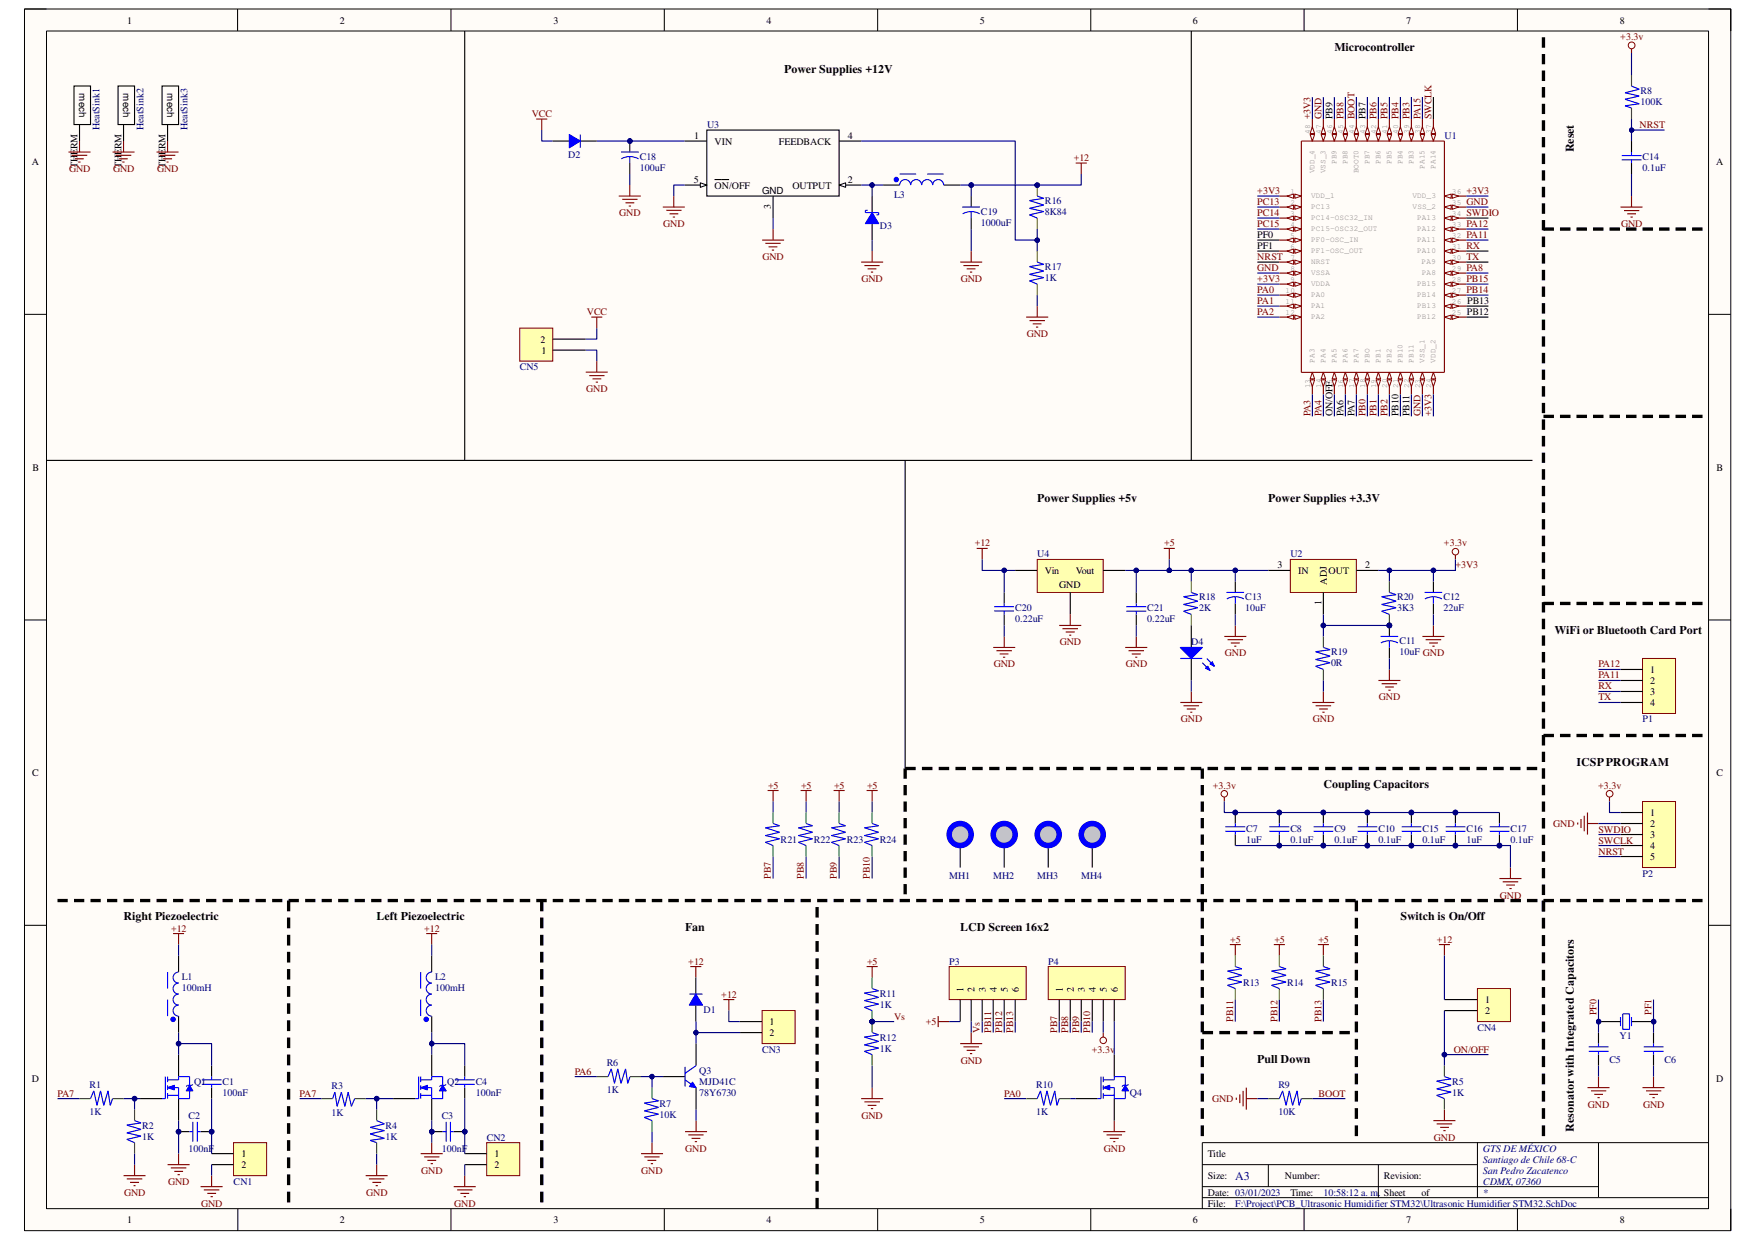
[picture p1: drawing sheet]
<svg xmlns="http://www.w3.org/2000/svg" width="297mm" height="210mm" viewBox="0 0 297 210" stroke-linecap="round" stroke-linejoin="round" font-family="sans-serif">
<defs><g id="words">
<g font-size="2">
<text x="225.8" y="8.6">Microcontroller</text>
<text x="132.7" y="12.3">Power Supplies +12V</text>
<text x="266.4" y="25.8" transform="rotate(-90 266.4 25.8)">Reset</text>
<text x="175.6" y="85">Power Supplies +5v</text>
<text x="214.7" y="85">Power Supplies +3.3V</text>
<text x="263.1" y="107.3">WiFi or Bluetooth Card Port</text>
<text x="266.8" y="129.7">ICSP PROGRAM</text>
<text x="224" y="133.4">Coupling Capacitors</text>
<text x="20.9" y="155.7">Right Piezoelectric</text>
<text x="63.8" y="155.7">Left Piezoelectric</text>
<text x="237" y="155.7">Switch is On/Off</text>
<text x="115.9" y="157.6">Fan</text>
<text x="162.5" y="157.6">LCD Screen 16x2</text>
<text x="212.8" y="180">Pull Down</text>
<text x="266.4" y="191.6" transform="rotate(-90 266.4 191.6)">Resonator with Integrated Capacitors</text>
</g>
<text font-size="2" fill="#000080" x="209.1" y="199.7">A3</text>
<g font-size="1.7">
<text x="21.5" y="4">1</text>
<text x="57.5" y="4">2</text>
<text x="93.7" y="4">3</text>
<text x="129.7" y="4">4</text>
<text x="165.9" y="4">5</text>
<text x="201.9" y="4">6</text>
<text x="238" y="4">7</text>
<text x="274.1" y="4">8</text>
<text x="13.4" y="15.8" transform="rotate(90 13.4 15.8)">mech</text>
<text x="20.8" y="15.8" transform="rotate(90 20.8 15.8)">mech</text>
<text x="28.3" y="15.8" transform="rotate(90 28.3 15.8)">mech</text>
<text x="117.5" y="23.5">1</text>
<text x="143.5" y="23.5">4</text>
<text x="225.5" y="20.2" transform="rotate(-90 225.5 20.2)">PB9</text>
<text x="231.1" y="20.2" transform="rotate(-90 231.1 20.2)">PB7</text>
<text x="5.4" y="28">A</text>
<text x="13.1" y="28.4" transform="rotate(-90 13.1 28.4)">THERM</text>
<text x="20.6" y="28.4" transform="rotate(-90 20.6 28.4)">THERM</text>
<text x="28" y="28.4" transform="rotate(-90 28 28.4)">THERM</text>
<text x="120.9" y="24.5">VIN</text>
<text x="131.8" y="24.5">FEEDBACK</text>
<text x="290.4" y="28">A</text>
<text x="117.4" y="31">5</text>
<text x="120.9" y="31.9">ON/OFF</text>
<text x="129" y="32.9">GND</text>
<text x="130.5" y="35.4" transform="rotate(-90 130.5 35.4)">3</text>
<text x="134.1" y="31.9">OUTPUT</text>
<text x="143.5" y="31">2</text>
<text x="212.8" y="40.3">PF0</text>
<text x="212.8" y="42.2">PF1</text>
<text x="248.3" y="53.4">PB12</text>
<text x="248.3" y="51.5">PB13</text>
<text x="91.5" y="58">2</text>
<text x="91.6" y="59.9">1</text>
<text x="225.5" y="70.5" transform="rotate(-90 225.5 70.5)">ON/OFF</text>
<text x="227.4" y="70.5" transform="rotate(-90 227.4 70.5)">PA6</text>
<text x="229.2" y="70.5" transform="rotate(-90 229.2 70.5)">PA7</text>
<text x="236.7" y="70.5" transform="rotate(-90 236.7 70.5)">PB10</text>
<text x="238.5" y="70.5" transform="rotate(-90 238.5 70.5)">PB11</text>
<text x="5.5" y="79.7">B</text>
<text x="290.5" y="79.7">B</text>
<text x="176.9" y="97.2">Vin</text>
<text x="179.3" y="99.6">GND</text>
<text x="182.1" y="97.2">Vout</text>
<text x="216.2" y="96.2">3</text>
<text x="219.7" y="97.2">IN</text>
<text x="224.6" y="99" transform="rotate(-90 224.6 99)">ADJ</text>
<text x="224.9" y="97.2">OUT</text>
<text x="231.1" y="96.2">2</text>
<text x="223.6" y="102.4" transform="rotate(-90 223.6 102.4)">1</text>
<text x="279.3" y="113.9">1</text>
<text x="279.3" y="115.8">2</text>
<text x="279.3" y="117.6">3</text>
<text x="279.3" y="119.5">4</text>
<text x="5.5" y="131.4">C</text>
<text x="290.5" y="131.4">C</text>
<text x="279.3" y="138.1">1</text>
<text x="279.3" y="140">2</text>
<text x="279.3" y="141.9">3</text>
<text x="279.3" y="143.7">4</text>
<text x="279.3" y="145.6">5</text>
<text x="163.1" y="167.9" transform="rotate(-90 163.1 167.9)">1</text>
<text x="164.9" y="167.9" transform="rotate(-90 164.9 167.9)">2</text>
<text x="166.8" y="167.9" transform="rotate(-90 166.8 167.9)">3</text>
<text x="168.7" y="167.9" transform="rotate(-90 168.7 167.9)">4</text>
<text x="170.6" y="167.9" transform="rotate(-90 170.6 167.9)">5</text>
<text x="172.4" y="167.9" transform="rotate(-90 172.4 167.9)">6</text>
<text x="179.9" y="167.9" transform="rotate(-90 179.9 167.9)">1</text>
<text x="181.7" y="167.9" transform="rotate(-90 181.7 167.9)">2</text>
<text x="183.6" y="167.9" transform="rotate(-90 183.6 167.9)">3</text>
<text x="185.5" y="167.9" transform="rotate(-90 185.5 167.9)">4</text>
<text x="187.3" y="167.9" transform="rotate(-90 187.3 167.9)">5</text>
<text x="189.2" y="167.9" transform="rotate(-90 189.2 167.9)">6</text>
<text x="130.3" y="173.5">1</text>
<text x="251.4" y="169.8">1</text>
<text x="251.4" y="171.7">2</text>
<text x="130.3" y="175.4">2</text>
<text x="5.4" y="183.1">D</text>
<text x="290.5" y="183.1">D</text>
<text x="40.8" y="195.9">1</text>
<text x="40.8" y="197.7">2</text>
<text x="83.7" y="195.9">1</text>
<text x="83.7" y="197.7">2</text>
<text x="204.4" y="195.9">Title</text>
<text x="204.4" y="199.6">Size:</text>
<text x="204.4" y="202.4">Date: 03/01/2023</text>
<text x="217.5" y="199.6">Number:</text>
<text x="218.4" y="202.4">Time:</text>
<text x="234.2" y="199.6">Revision:</text>
<text x="234.2" y="202.4">Sheet</text>
<text x="240.6" y="202.4">of</text>
<text x="21.5" y="207.1">1</text>
<text x="57.5" y="207.1">2</text>
<text x="93.7" y="207.1">3</text>
<text x="129.7" y="207.1">4</text>
<text x="165.9" y="207.1">5</text>
<text x="201.9" y="207.1">6</text>
<text x="204.4" y="204.3">File:</text>
<text x="238" y="207.1">7</text>
<text x="274.1" y="207.1">8</text>
</g>
<g font-size="1.7" fill="#800000">
<text x="274.2" y="6.8">+3.3v</text>
<text x="90" y="19.8">VCC</text>
<text x="221.8" y="20.2" transform="rotate(-90 221.8 20.2)">+3V3</text>
<text x="223.6" y="20.2" transform="rotate(-90 223.6 20.2)">GND</text>
<text x="227.4" y="20.2" transform="rotate(-90 227.4 20.2)">PB8</text>
<text x="229.2" y="20.2" transform="rotate(-90 229.2 20.2)">BOOT</text>
<text x="233" y="20.2" transform="rotate(-90 233 20.2)">PB6</text>
<text x="234.8" y="20.2" transform="rotate(-90 234.8 20.2)">PB5</text>
<text x="236.7" y="20.2" transform="rotate(-90 236.7 20.2)">PB4</text>
<text x="238.5" y="20.2" transform="rotate(-90 238.5 20.2)">PB3</text>
<text x="240.4" y="20.2" transform="rotate(-90 240.4 20.2)">PA15</text>
<text x="242.3" y="20.2" transform="rotate(-90 242.3 20.2)">SWCLK</text>
<text x="277.5" y="21.7">NRST</text>
<text x="11.7" y="29.1">GND</text>
<text x="19.1" y="29.1">GND</text>
<text x="26.6" y="29.1">GND</text>
<text x="181.7" y="27.3">+12</text>
<text x="212.8" y="34.7">PC13</text>
<text x="212.8" y="32.9">+3V3</text>
<text x="248.2" y="34.7">GND</text>
<text x="248.2" y="32.9">+3V3</text>
<text x="104.8" y="36.6">GND</text>
<text x="112.3" y="38.4">GND</text>
<text x="212.8" y="36.6">PC14</text>
<text x="212.8" y="38.4">PC15</text>
<text x="248.2" y="36.6">SWDIO</text>
<text x="248.2" y="40.3">PA11</text>
<text x="248.2" y="38.4">PA12</text>
<text x="274.4" y="38.4">GND</text>
<text x="129" y="44.1">GND</text>
<text x="145.8" y="47.8">GND</text>
<text x="162.6" y="47.8">GND</text>
<text x="212.8" y="47.8">+3V3</text>
<text x="212.8" y="45.9">GND</text>
<text x="212.8" y="44.1">NRST</text>
<text x="248.2" y="44.1">TX</text>
<text x="248.2" y="42.2">RX</text>
<text x="248.2" y="45.9">PA8</text>
<text x="248.2" y="47.8">PB15</text>
<text x="99.3" y="53.4">VCC</text>
<text x="212.8" y="49.7">PA0</text>
<text x="212.8" y="51.5">PA1</text>
<text x="212.8" y="53.4">PA2</text>
<text x="248.2" y="49.7">PB14</text>
<text x="173.8" y="57.1">GND</text>
<text x="99.2" y="66.4">GND</text>
<text x="221.8" y="70.5" transform="rotate(-90 221.8 70.5)">PA3</text>
<text x="223.6" y="70.5" transform="rotate(-90 223.6 70.5)">PA4</text>
<text x="231.1" y="70.5" transform="rotate(-90 231.1 70.5)">PB0</text>
<text x="233" y="70.5" transform="rotate(-90 233 70.5)">PB1</text>
<text x="234.8" y="70.5" transform="rotate(-90 234.8 70.5)">PB2</text>
<text x="240.4" y="70.5" transform="rotate(-90 240.4 70.5)">GND</text>
<text x="242.3" y="70.5" transform="rotate(-90 242.3 70.5)">+3V3</text>
<text x="165" y="92.5">+12</text>
<text x="197.1" y="92.5">+5</text>
<text x="244.4" y="92.5">+3.3v</text>
<text x="246.3" y="96.2">+3V3</text>
<text x="168.2" y="113">GND</text>
<text x="179.4" y="109.3">GND</text>
<text x="190.5" y="113">GND</text>
<text x="207.3" y="111.1">GND</text>
<text x="270.5" y="113">PA12</text>
<text x="233.4" y="118.6">GND</text>
<text x="270.5" y="118.6">TX</text>
<text x="270.5" y="116.7">RX</text>
<text x="270.5" y="114.9">PA11</text>
<text x="199.9" y="122.3">GND</text>
<text x="222.2" y="122.3">GND</text>
<text x="130" y="133.5">+5</text>
<text x="135.6" y="133.5">+5</text>
<text x="141.2" y="133.5">+5</text>
<text x="146.8" y="133.5">+5</text>
<text x="205.3" y="133.5">+3.3v</text>
<text x="270.5" y="133.5">+3.3v</text>
<text x="262.9" y="140">GND</text>
<text x="270.5" y="142.8">SWCLK</text>
<text x="270.5" y="140.9">SWDIO</text>
<text x="130.5" y="148.7" transform="rotate(-90 130.5 148.7)">PB7</text>
<text x="136.1" y="148.7" transform="rotate(-90 136.1 148.7)">PB8</text>
<text x="141.6" y="148.7" transform="rotate(-90 141.6 148.7)">PB9</text>
<text x="147.2" y="148.7" transform="rotate(-90 147.2 148.7)">PB10</text>
<text x="270.5" y="144.7">NRST</text>
<text x="253.9" y="152.1">GND</text>
<text x="29" y="157.7">+12</text>
<text x="71.8" y="157.7">+12</text>
<text x="208.2" y="159.6">+5</text>
<text x="215.7" y="159.6">+5</text>
<text x="223.1" y="159.6">+5</text>
<text x="243.2" y="159.6">+12</text>
<text x="116.5" y="163.3">+12</text>
<text x="146.8" y="163.3">+5</text>
<text x="122.1" y="168.9">+12</text>
<text x="151.3" y="172.6">Vs</text>
<text x="156.7" y="173.5">+5</text>
<text x="208.7" y="172.9" transform="rotate(-90 208.7 172.9)">PB11</text>
<text x="216.2" y="172.9" transform="rotate(-90 216.2 172.9)">PB12</text>
<text x="223.6" y="172.9" transform="rotate(-90 223.6 172.9)">PB13</text>
<text x="270.2" y="171.9" transform="rotate(-90 270.2 171.9)">PF0</text>
<text x="279.5" y="171.7" transform="rotate(-90 279.5 171.7)">PF1</text>
<text x="165.9" y="174.8" transform="rotate(-90 165.9 174.8)">Vs</text>
<text x="167.8" y="174.8" transform="rotate(-90 167.8 174.8)">PB11</text>
<text x="169.6" y="174.8" transform="rotate(-90 169.6 174.8)">PB12</text>
<text x="171.5" y="174.8" transform="rotate(-90 171.5 174.8)">PB13</text>
<text x="178.9" y="174.8" transform="rotate(-90 178.9 174.8)">PB7</text>
<text x="180.8" y="174.8" transform="rotate(-90 180.8 174.8)">PB8</text>
<text x="182.7" y="174.8" transform="rotate(-90 182.7 174.8)">PB9</text>
<text x="184.5" y="174.8" transform="rotate(-90 184.5 174.8)">PB10</text>
<text x="184.8" y="178.2">+3.3v</text>
<text x="246" y="178.2">ON/OFF</text>
<text x="9.7" y="185.6">PA7</text>
<text x="50.7" y="185.6">PA7</text>
<text x="97.3" y="181.9">PA6</text>
<text x="162.6" y="180">GND</text>
<text x="170" y="185.6">PA0</text>
<text x="223.2" y="185.6">BOOT</text>
<text x="145.8" y="189.4">GND</text>
<text x="205.1" y="186.6">GND</text>
<text x="268.8" y="187.5">GND</text>
<text x="278.1" y="187.5">GND</text>
<text x="116" y="194.9">GND</text>
<text x="186.8" y="194.9">GND</text>
<text x="242.7" y="193.1">GND</text>
<text x="21" y="202.4">GND</text>
<text x="28.4" y="200.5">GND</text>
<text x="62" y="202.4">GND</text>
<text x="71.3" y="198.7">GND</text>
<text x="108.5" y="198.7">GND</text>
<text x="34" y="204.3">GND</text>
<text x="76.9" y="204.3">GND</text>
</g>
<g font-size="1.7" fill="#000080">
<text x="277.7" y="17.8">100K</text>
<text x="277.7" y="15.9">R8</text>
<text x="16.8" y="22.1" transform="rotate(-90 16.8 22.1)">HeatSink1</text>
<text x="24.3" y="22.1" transform="rotate(-90 24.3 22.1)">HeatSink2</text>
<text x="31.7" y="22.1" transform="rotate(-90 31.7 22.1)">HeatSink3</text>
<text x="119.7" y="21.7">U3</text>
<text x="244.5" y="23.5">U1</text>
<text x="96.2" y="26.7">D2</text>
<text x="108.3" y="29">100uF</text>
<text x="108.3" y="27.1">C18</text>
<text x="278" y="29">0.1uF</text>
<text x="278" y="27.1">C14</text>
<text x="151.3" y="33.4">L3</text>
<text x="176.9" y="34.5">R16</text>
<text x="148.9" y="38.8">D3</text>
<text x="166" y="38.3">1000uF</text>
<text x="166" y="36.4">C19</text>
<text x="176.9" y="36.4">8K84</text>
<text x="176.9" y="47.6">1K</text>
<text x="176.9" y="45.7">R17</text>
<text x="88" y="62.7">CN5</text>
<text x="175.6" y="94.4">U4</text>
<text x="218.4" y="94.4">U2</text>
<text x="202.9" y="101.6">R18</text>
<text x="210.8" y="101.6">C13</text>
<text x="236.5" y="101.6">R20</text>
<text x="244.3" y="101.6">C12</text>
<text x="171.8" y="103.5">C20</text>
<text x="171.8" y="105.3">0.22uF</text>
<text x="194.2" y="105.3">0.22uF</text>
<text x="194.2" y="103.5">C21</text>
<text x="202.9" y="103.5">2K</text>
<text x="210.8" y="103.5">10uF</text>
<text x="236.5" y="103.5">3K3</text>
<text x="244.3" y="103.5">22uF</text>
<text x="201.6" y="109.3">D4</text>
<text x="225.3" y="112.8">0R</text>
<text x="225.3" y="110.9">R19</text>
<text x="236.9" y="110.9">10uF GND</text>
<text x="236.9" y="109.1">C11</text>
<text x="278" y="122.3">P1</text>
<text x="132.1" y="142.6">R21</text>
<text x="137.7" y="142.6">R22</text>
<text x="143.3" y="142.6">R23</text>
<text x="148.9" y="142.6">R24</text>
<text x="210.9" y="142.6">1uF</text>
<text x="210.9" y="140.8">C7</text>
<text x="218.4" y="142.6">0.1uF</text>
<text x="218.4" y="140.8">C8</text>
<text x="225.8" y="142.6">0.1uF</text>
<text x="225.8" y="140.8">C9</text>
<text x="233.3" y="142.6">0.1uF</text>
<text x="233.3" y="140.8">C10</text>
<text x="240.7" y="142.6">0.1uF</text>
<text x="240.7" y="140.8">C15</text>
<text x="248.2" y="142.6">1uF</text>
<text x="248.2" y="140.8">C16</text>
<text x="255.6" y="142.6">0.1uF</text>
<text x="255.6" y="140.8">C17</text>
<text x="160.7" y="148.8">MH1</text>
<text x="168.1" y="148.8">MH2</text>
<text x="175.6" y="148.8">MH3</text>
<text x="183" y="148.8">MH4</text>
<text x="278" y="148.4">P2</text>
<text x="30.8" y="167.8">100mH</text>
<text x="30.8" y="165.9">L1</text>
<text x="73.7" y="167.8">100mH</text>
<text x="73.7" y="165.9">L2</text>
<text x="160.7" y="163.3">P3</text>
<text x="177.4" y="163.3">P4</text>
<text x="210.4" y="166.8">R13</text>
<text x="217.8" y="166.8">R14</text>
<text x="225.3" y="166.8">R15</text>
<text x="119.1" y="171.5">D1</text>
<text x="148.9" y="170.6">1K</text>
<text x="148.9" y="168.7">R11</text>
<text x="129" y="178.2">CN3</text>
<text x="148.9" y="178">1K</text>
<text x="148.9" y="176.1">R12</text>
<text x="250.1" y="174.5">CN4</text>
<text x="272.4" y="179.9">C5</text>
<text x="274.1" y="175.9">Y1</text>
<text x="281.7" y="179.9">C6</text>
<text x="15.2" y="184.1">R1</text>
<text x="32.8" y="183.6">Q1</text>
<text x="37.7" y="185.5">100nF</text>
<text x="37.7" y="183.6">C1</text>
<text x="56.1" y="184.3">R3</text>
<text x="75.7" y="183.6">Q2</text>
<text x="80.5" y="185.5">100nF</text>
<text x="80.5" y="183.6">C4</text>
<text x="102.7" y="185.1">1K</text>
<text x="102.7" y="180.4">R6</text>
<text x="118.4" y="185.5">78Y6730</text>
<text x="118.4" y="181.7">Q3</text>
<text x="118.4" y="183.6">MJD41C</text>
<text x="175.4" y="184.1">R10</text>
<text x="191.2" y="185.5">Q4</text>
<text x="216.4" y="184.1">R9</text>
<text x="245.8" y="185.5">1K</text>
<text x="245.8" y="183.6">R5</text>
<text x="15.2" y="188.8">1K</text>
<text x="24.1" y="191.1">R2</text>
<text x="31.9" y="189.4">C2</text>
<text x="56.1" y="189">1K</text>
<text x="65.3" y="191.1">R4</text>
<text x="74.8" y="189.4">C3</text>
<text x="111.6" y="189.2">10K</text>
<text x="111.6" y="187.3">R7</text>
<text x="175.4" y="188.8">1K</text>
<text x="216.4" y="188.8">10K</text>
<text x="24.1" y="192.9">1K</text>
<text x="31.9" y="194.9">100nF</text>
<text x="65.3" y="192.9">1K</text>
<text x="74.8" y="194.9">100nF</text>
<text x="82.4" y="193.1">CN2</text>
<text x="251" y="194.9">GTS DE MÉXICO</text>
<text x="251" y="196.8">Santiago de Chile 68-C</text>
<text x="39.5" y="200.5">CN1</text>
<text x="224" y="202.4">10:58:12 a. m.</text>
<text x="251" y="198.7">San Pedro Zacatenco</text>
<text x="251" y="200.5">CDMX, 07360</text>
<text x="251" y="202.4">*</text>
<text x="209.1" y="204.3">F:\Project\PCB_Ultrasonic Humidifier STM32\Ultrasonic Humidifier STM32.SchDoc</text>
</g>
<g font-size="1.3" fill="#808080">
<text x="221.7" y="22.6" transform="rotate(-90 221.7 22.6)">48</text>
<text x="223.6" y="22.6" transform="rotate(-90 223.6 22.6)">47</text>
<text x="225.5" y="22.6" transform="rotate(-90 225.5 22.6)">46</text>
<text x="227.3" y="22.6" transform="rotate(-90 227.3 22.6)">45</text>
<text x="229.2" y="22.6" transform="rotate(-90 229.2 22.6)">44</text>
<text x="231.1" y="22.6" transform="rotate(-90 231.1 22.6)">43</text>
<text x="232.9" y="22.6" transform="rotate(-90 232.9 22.6)">42</text>
<text x="234.8" y="22.6" transform="rotate(-90 234.8 22.6)">41</text>
<text x="236.6" y="22.6" transform="rotate(-90 236.6 22.6)">40</text>
<text x="238.5" y="22.6" transform="rotate(-90 238.5 22.6)">39</text>
<text x="240.4" y="22.6" transform="rotate(-90 240.4 22.6)">38</text>
<text x="242.2" y="22.6" transform="rotate(-90 242.2 22.6)">37</text>
<text x="222.5" y="29.3" transform="rotate(-90 222.5 29.3)">VDD_4</text>
<text x="224.4" y="29.3" transform="rotate(-90 224.4 29.3)">VSS_3</text>
<text x="226.2" y="27.8" transform="rotate(-90 226.2 27.8)">PB9</text>
<text x="228.1" y="27.7" transform="rotate(-90 228.1 27.7)">PB8</text>
<text x="230" y="29.3" transform="rotate(-90 230 29.3)">BOOT0</text>
<text x="231.8" y="27.7" transform="rotate(-90 231.8 27.7)">PB7</text>
<text x="233.7" y="27.8" transform="rotate(-90 233.7 27.8)">PB6</text>
<text x="235.5" y="27.8" transform="rotate(-90 235.5 27.8)">PB5</text>
<text x="237.4" y="27.7" transform="rotate(-90 237.4 27.7)">PB4</text>
<text x="239.3" y="27.8" transform="rotate(-90 239.3 27.8)">PB3</text>
<text x="241.1" y="28.5" transform="rotate(-90 241.1 28.5)">PA15</text>
<text x="243" y="28.5" transform="rotate(-90 243 28.5)">PA14</text>
<text x="218.4" y="32.8">1</text>
<text x="218.4" y="34.7">2</text>
<text x="221.9" y="33.6">VDD_1</text>
<text x="221.9" y="35.4">PC13</text>
<text x="239.1" y="33.6">VDD_3</text>
<text x="239.1" y="35.4">VSS_2</text>
<text x="245.7" y="32.8">36</text>
<text x="245.7" y="34.7">35</text>
<text x="218.4" y="36.5">3</text>
<text x="218.4" y="40.3">5</text>
<text x="218.4" y="38.4">4</text>
<text x="221.9" y="37.3">PC14-OSC32_IN</text>
<text x="221.9" y="39.2">PC15-OSC32_OUT</text>
<text x="221.9" y="41">PF0-OSC_IN</text>
<text x="239.9" y="37.3">PA13</text>
<text x="239.9" y="39.2">PA12</text>
<text x="239.9" y="41">PA11</text>
<text x="245.7" y="36.5">34</text>
<text x="245.7" y="38.4">33</text>
<text x="245.7" y="40.3">32</text>
<text x="218.4" y="42.1">6</text>
<text x="218.4" y="47.7">9</text>
<text x="218.4" y="44">7</text>
<text x="218.4" y="45.8">8</text>
<text x="221.9" y="42.9">PF1-OSC_OUT</text>
<text x="221.9" y="44.7">NRST</text>
<text x="221.9" y="46.6">VSSA</text>
<text x="239.9" y="42.9">PA10</text>
<text x="240.6" y="44.7">PA9</text>
<text x="240.7" y="46.6">PA8</text>
<text x="245.7" y="44">30</text>
<text x="245.7" y="42.1">31</text>
<text x="245.7" y="45.8">29</text>
<text x="245.7" y="47.7">28</text>
<text x="217.6" y="49.6">10</text>
<text x="217.6" y="51.4">11</text>
<text x="217.6" y="53.3">12</text>
<text x="221.9" y="48.5">VDDA</text>
<text x="221.9" y="50.3">PA0</text>
<text x="221.9" y="52.2">PA1</text>
<text x="239.9" y="48.5">PB15</text>
<text x="239.9" y="50.3">PB14</text>
<text x="239.9" y="52.2">PB13</text>
<text x="245.7" y="49.6">27</text>
<text x="245.7" y="51.4">26</text>
<text x="245.7" y="53.3">25</text>
<text x="221.9" y="54.1">PA2</text>
<text x="239.9" y="54.1">PB12</text>
<text x="221.7" y="65.7" transform="rotate(-90 221.7 65.7)">13</text>
<text x="222.5" y="61.4" transform="rotate(-90 222.5 61.4)">PA3</text>
<text x="223.6" y="65.7" transform="rotate(-90 223.6 65.7)">14</text>
<text x="224.4" y="61.4" transform="rotate(-90 224.4 61.4)">PA4</text>
<text x="225.5" y="65.7" transform="rotate(-90 225.5 65.7)">15</text>
<text x="226.2" y="61.4" transform="rotate(-90 226.2 61.4)">PA5</text>
<text x="227.3" y="65.7" transform="rotate(-90 227.3 65.7)">16</text>
<text x="228.1" y="61.4" transform="rotate(-90 228.1 61.4)">PA6</text>
<text x="229.2" y="65.7" transform="rotate(-90 229.2 65.7)">17</text>
<text x="230" y="61.4" transform="rotate(-90 230 61.4)">PA7</text>
<text x="231.1" y="65.7" transform="rotate(-90 231.1 65.7)">18</text>
<text x="231.8" y="61.4" transform="rotate(-90 231.8 61.4)">PBO</text>
<text x="232.9" y="65.7" transform="rotate(-90 232.9 65.7)">19</text>
<text x="233.7" y="61.4" transform="rotate(-90 233.7 61.4)">PB1</text>
<text x="234.8" y="65.7" transform="rotate(-90 234.8 65.7)">20</text>
<text x="235.5" y="61.4" transform="rotate(-90 235.5 61.4)">PB2</text>
<text x="236.6" y="65.7" transform="rotate(-90 236.6 65.7)">21</text>
<text x="237.4" y="61.4" transform="rotate(-90 237.4 61.4)">PB10</text>
<text x="238.5" y="65.7" transform="rotate(-90 238.5 65.7)">22</text>
<text x="239.3" y="61.4" transform="rotate(-90 239.3 61.4)">PB11</text>
<text x="240.4" y="65.7" transform="rotate(-90 240.4 65.7)">23</text>
<text x="241.1" y="61.4" transform="rotate(-90 241.1 61.4)">VSS_1</text>
<text x="242.2" y="65.7" transform="rotate(-90 242.2 65.7)">24</text>
<text x="243" y="61.4" transform="rotate(-90 243 61.4)">VDD_2</text>
</g>
</g></defs>
<path d="M4.1 1.5h288.8v206.8h-288.8z" fill-rule="evenodd" fill="#fffcf8"/>
<path d="M4.1 1.5h288.8v206.8h-288.8z" fill="none" stroke="#000" stroke-width=".17"/>
<path d="M7.9 5.2h281.3v199.4h-281.3z" fill-rule="evenodd" fill="#fffcf8"/>
<g fill="none" stroke="#000" stroke-width=".17">
<path d="M4.1 1.5h3.8M7.9 5.2h281.3v199.4h-281.3zM40.2 1.5v3.7M76.3 1.5v3.7M112.4 1.5v3.7M148.5 1.5v3.7M184.6 1.5v3.7M220.7 1.5v3.7M256.8 1.5v3.7M289.2 1.5h3.7v3.7M4.1 53.2h3.8M289.2 53.2h3.7"/>
<path d="M4.1 104.9h3.8M289.2 104.9h3.7M4.1 156.6h3.8M289.2 156.6h3.7M203.5 197.1h46.6M214.7 197.1v3.8M233.3 197.1v5.6M250.1 193.4v9.3M270.5 193.4v9.3M289.2 193.4h-85.7v11.2M40.3 204.6v3.7M76.3 204.6v3.7"/>
<path d="M112.4 204.6v3.7M148.5 204.6v3.7M184.6 204.6v3.7M203.5 202.7h85.7M203.5 200.9h67M220.7 204.6v3.7M256.8 204.6v3.7M292.9 204.6v3.7"/>
</g>
<path d="M13.5 186h1.8M19 186h1.9M22.8 187.8v1.9M22.8 193.4v1.9M54.4 186h1.9M60 186h1.9M63.8 187.8v1.9M63.8 193.4v1.9" fill="none" stroke="#00bf00" stroke-width=".19"/>
<path d="M15.3 186l.6-1.3 .5 2.4 .6-2.4 .6 2.4 .7-2.4 .4 2.4 .3-1.1M22.8 189.7l1.1 .4-2.4 .4 2.4 .7-2.4 .6 2.4 .5-2.4 .6 1.3 .5M34.2 183.6h3.3M34.2 182.8h3.3M35.8 182.2v.6M35.8 183.6v.5M56.3 186l.4-1.1 .4 2.4 .7-2.4 .6 2.4 .5-2.4 .6 2.4 .5-1.3M63.8 189.7l1.3 .5-2.5 .6 2.5 .6-2.5 .5 2.5 .8-2.5 .3 1.2 .4" fill="none" stroke="#00f" stroke-width=".19"/>
<path d="M20.9 199h3.7M21.5 199.6h2.6M22.8 197.1v1.9M22 200.2h1.5M22.6 200.7h.3" fill="none" stroke="#800000" stroke-width=".19"/>
<path d="M35.8 180.4v1.8M35.8 184.1v1.9" fill="none" stroke="#000" stroke-width=".19"/>
<circle cx="35.8" cy="191.6" r=".38" fill="#000080"/>
<circle cx="35.8" cy="191.6" r=".38" fill="none" stroke="#000080" stroke-width=".17"/>
<circle cx="30.2" cy="191.6" r=".38" fill="#000080"/>
<circle cx="30.2" cy="191.6" r=".38" fill="none" stroke="#000080" stroke-width=".17"/>
<path d="M33.9 191.6h1.9" fill="none" stroke="#000" stroke-width=".19"/>
<circle cx="35.8" cy="191.6" r=".38" fill="#000080"/>
<circle cx="35.8" cy="191.6" r=".38" fill="none" stroke="#000080" stroke-width=".17"/>
<path d="M30.2 191.6h1.9" fill="none" stroke="#000" stroke-width=".19"/>
<circle cx="30.2" cy="191.6" r=".38" fill="#000080"/>
<circle cx="30.2" cy="191.6" r=".38" fill="none" stroke="#000080" stroke-width=".17"/>
<path d="M32.1 191.6h.5M32.6 189.9v3.4M33.4 191.6h.5M33.4 189.9v3.4" fill="none" stroke="#00f" stroke-width=".19"/>
<circle cx="78.7" cy="191.6" r=".37" fill="#000080"/>
<circle cx="78.7" cy="191.6" r=".37" fill="none" stroke="#000080" stroke-width=".17"/>
<circle cx="73.1" cy="191.6" r=".37" fill="#000080"/>
<circle cx="73.1" cy="191.6" r=".37" fill="none" stroke="#000080" stroke-width=".17"/>
<path d="M76.8 191.6h1.9" fill="none" stroke="#000" stroke-width=".19"/>
<circle cx="78.7" cy="191.6" r=".37" fill="#000080"/>
<circle cx="78.7" cy="191.6" r=".37" fill="none" stroke="#000080" stroke-width=".17"/>
<path d="M73.1 191.6h1.8" fill="none" stroke="#000" stroke-width=".19"/>
<circle cx="73.1" cy="191.6" r=".37" fill="#000080"/>
<circle cx="73.1" cy="191.6" r=".37" fill="none" stroke="#000080" stroke-width=".17"/>
<path d="M74.9 191.6h.6M75.5 189.9v3.4M76.2 191.6h.6M76.2 189.9v3.4M77 183.6h3.3M77 182.8h3.3M78.7 182.2v.6M78.7 183.6v.5" fill="none" stroke="#00f" stroke-width=".19"/>
<path d="M78.7 180.4v1.8M78.7 184.1v1.9" fill="none" stroke="#000" stroke-width=".19"/>
<path d="M39.5 193.4h5.6v5.6h-5.6z" fill-rule="evenodd" fill="#ffffb0"/>
<path d="M39.5 193.4h5.6v5.6h-5.6z" fill="none" stroke="#800000" stroke-width=".17"/>
<path d="M35.8 195.3h3.7M35.8 197.1h3.7" fill="none" stroke="#000" stroke-width=".19"/>
<g fill="none" stroke="#800000" stroke-width=".19">
<path d="M29.3 158h1.9M30.2 158v1.9M28.4 197.1h3.7M28.9 197.7h2.6M29.5 198.3h1.5M30.1 198.8h.3M30.2 195.3v1.8M35.8 199v1.9M61.9 199h3.7M62.4 199.6h2.7M63.8 197.1v1.9M71.2 195.3h3.7"/>
<path d="M71.8 195.8h2.6M72.3 196.4h1.5M72.9 197h.4M73.1 193.4v1.9M78.7 199v1.9M33.9 200.9h3.8M34.5 201.4h2.6M35.1 202h1.5M35.6 202.6h.4M63 200.2h1.5M63.6 200.7h.4M76.8 200.9h3.7"/>
<path d="M77.4 201.4h2.6M77.9 202h1.5M78.5 202.6h.4"/>
</g>
<path d="M82.4 193.4h5.6v5.6h-5.6z" fill-rule="evenodd" fill="#ffffb0"/>
<path d="M82.4 193.4h5.6v5.6h-5.6z" fill="none" stroke="#800000" stroke-width=".17"/>
<path d="M78.7 195.3h3.7M78.7 197.1h3.7" fill="none" stroke="#000" stroke-width=".19"/>
<path d="M216.5 33.2h3.8M220.3 23.9h24.2v39.1h-24.2zM72.1 158h1.9M73.1 158v1.9" fill="none" stroke="#800000" stroke-width=".19"/>
<path d="M219.2 32.9l1.1 .3-1.1 .4z" fill="#f8fcff"/>
<path d="M219.2 32.9l1.1 .3-1.1 .4z" fill="none" stroke="#800000" stroke-width=".17"/>
<path d="M217.8 33.2l1.1-.3v.7z" fill="#f8fcff"/>
<path d="M217.8 33.2l1.1-.3v.7z" fill="none" stroke="#800000" stroke-width=".17"/>
<path d="M216.5 35.1h3.8" fill="none" stroke="#800000" stroke-width=".19"/>
<path d="M219.2 34.7l1.1 .4-1.1 .3z" fill="#f8fcff"/>
<path d="M219.2 34.7l1.1 .4-1.1 .3z" fill="none" stroke="#800000" stroke-width=".17"/>
<path d="M217.8 35.1l1.1-.4v.7z" fill="#f8fcff"/>
<path d="M217.8 35.1l1.1-.4v.7z" fill="none" stroke="#800000" stroke-width=".17"/>
<path d="M216.5 36.9h3.8" fill="none" stroke="#800000" stroke-width=".19"/>
<path d="M219.2 36.6l1.1 .3-1.1 .4z" fill="#f8fcff"/>
<path d="M219.2 36.6l1.1 .3-1.1 .4z" fill="none" stroke="#800000" stroke-width=".17"/>
<path d="M217.8 36.9l1.1-.3v.7z" fill="#f8fcff"/>
<path d="M217.8 36.9l1.1-.3v.7z" fill="none" stroke="#800000" stroke-width=".17"/>
<path d="M216.5 38.8h3.8" fill="none" stroke="#800000" stroke-width=".19"/>
<path d="M219.2 38.4l1.1 .4-1.1 .4z" fill="#f8fcff"/>
<path d="M219.2 38.4l1.1 .4-1.1 .4z" fill="none" stroke="#800000" stroke-width=".17"/>
<path d="M217.8 38.8l1.1-.4v.8z" fill="#f8fcff"/>
<path d="M217.8 38.8l1.1-.4v.8z" fill="none" stroke="#800000" stroke-width=".17"/>
<path d="M216.5 40.6h3.8" fill="none" stroke="#800000" stroke-width=".19"/>
<path d="M219.2 40.3l1.1 .3-1.1 .4z" fill="#f8fcff"/>
<path d="M219.2 40.3l1.1 .3-1.1 .4z" fill="none" stroke="#800000" stroke-width=".17"/>
<path d="M217.8 40.6l1.1-.3v.7z" fill="#f8fcff"/>
<path d="M217.8 40.6l1.1-.3v.7z" fill="none" stroke="#800000" stroke-width=".17"/>
<path d="M216.5 42.5h3.8" fill="none" stroke="#800000" stroke-width=".19"/>
<path d="M219.2 42.2l1.1 .3-1.1 .4z" fill="#f8fcff"/>
<path d="M219.2 42.2l1.1 .3-1.1 .4z" fill="none" stroke="#800000" stroke-width=".17"/>
<path d="M217.8 42.5l1.1-.3v.7z" fill="#f8fcff"/>
<path d="M217.8 42.5l1.1-.3v.7z" fill="none" stroke="#800000" stroke-width=".17"/>
<path d="M216.5 44.4h3.8" fill="none" stroke="#800000" stroke-width=".19"/>
<path d="M219.2 44l1.1 .4-1.1 .3z" fill="#f8fcff"/>
<path d="M219.2 44l1.1 .4-1.1 .3z" fill="none" stroke="#800000" stroke-width=".17"/>
<path d="M217.8 44.4l1.1-.4v.7z" fill="#f8fcff"/>
<path d="M217.8 44.4l1.1-.4v.7z" fill="none" stroke="#800000" stroke-width=".17"/>
<path d="M216.5 46.2h3.8" fill="none" stroke="#800000" stroke-width=".19"/>
<path d="M219.2 45.9l1.1 .3-1.1 .4z" fill="#f8fcff"/>
<path d="M219.2 45.9l1.1 .3-1.1 .4z" fill="none" stroke="#800000" stroke-width=".17"/>
<path d="M217.8 46.2l1.1-.3v.7z" fill="#f8fcff"/>
<path d="M217.8 46.2l1.1-.3v.7z" fill="none" stroke="#800000" stroke-width=".17"/>
<path d="M216.5 48.1h3.8" fill="none" stroke="#800000" stroke-width=".19"/>
<path d="M219.2 47.8l1.1 .3-1.1 .4z" fill="#f8fcff"/>
<path d="M219.2 47.8l1.1 .3-1.1 .4z" fill="none" stroke="#800000" stroke-width=".17"/>
<path d="M217.8 48.1l1.1-.3v.7z" fill="#f8fcff"/>
<path d="M217.8 48.1l1.1-.3v.7z" fill="none" stroke="#800000" stroke-width=".17"/>
<path d="M216.5 50h3.8" fill="none" stroke="#800000" stroke-width=".19"/>
<path d="M219.2 49.6l1.1 .4-1.1 .3z" fill="#f8fcff"/>
<path d="M219.2 49.6l1.1 .4-1.1 .3z" fill="none" stroke="#800000" stroke-width=".17"/>
<path d="M217.8 50l1.1-.4v.7z" fill="#f8fcff"/>
<path d="M217.8 50l1.1-.4v.7z" fill="none" stroke="#800000" stroke-width=".17"/>
<path d="M216.5 51.8h3.8" fill="none" stroke="#800000" stroke-width=".19"/>
<path d="M219.2 51.5l1.1 .3-1.1 .4z" fill="#f8fcff"/>
<path d="M219.2 51.5l1.1 .3-1.1 .4z" fill="none" stroke="#800000" stroke-width=".17"/>
<path d="M217.8 51.8l1.1-.3v.7z" fill="#f8fcff"/>
<path d="M217.8 51.8l1.1-.3v.7z" fill="none" stroke="#800000" stroke-width=".17"/>
<path d="M216.5 53.7h3.8" fill="none" stroke="#800000" stroke-width=".19"/>
<path d="M219.2 53.3l1.1 .4-1.1 .4z" fill="#f8fcff"/>
<path d="M219.2 53.3l1.1 .4-1.1 .4z" fill="none" stroke="#800000" stroke-width=".17"/>
<path d="M217.8 53.7l1.1-.4v.8z" fill="#f8fcff"/>
<path d="M217.8 53.7l1.1-.4v.8z" fill="none" stroke="#800000" stroke-width=".17"/>
<path d="M222.1 63v3.8" fill="none" stroke="#800000" stroke-width=".19"/>
<path d="M222.1 63l.4 1.1h-.8z" fill="#f8fcff"/>
<path d="M222.1 63l.4 1.1h-.8z" fill="none" stroke="#800000" stroke-width=".17"/>
<path d="M221.7 64.3h.8l-.4 1.1z" fill="#f8fcff"/>
<path d="M221.7 64.3h.8l-.4 1.1z" fill="none" stroke="#800000" stroke-width=".17"/>
<path d="M224 63v3.8" fill="none" stroke="#800000" stroke-width=".19"/>
<path d="M224 63l.4 1.1h-.8z" fill="#f8fcff"/>
<path d="M224 63l.4 1.1h-.8z" fill="none" stroke="#800000" stroke-width=".17"/>
<path d="M223.6 64.3h.8l-.4 1.1z" fill="#f8fcff"/>
<path d="M223.6 64.3h.8l-.4 1.1z" fill="none" stroke="#800000" stroke-width=".17"/>
<path d="M225.8 63v3.8" fill="none" stroke="#800000" stroke-width=".19"/>
<path d="M225.8 63l.4 1.1h-.7z" fill="#f8fcff"/>
<path d="M225.8 63l.4 1.1h-.7z" fill="none" stroke="#800000" stroke-width=".17"/>
<path d="M225.5 64.3h.7l-.4 1.1z" fill="#f8fcff"/>
<path d="M225.5 64.3h.7l-.4 1.1z" fill="none" stroke="#800000" stroke-width=".17"/>
<path d="M227.7 63v3.8" fill="none" stroke="#800000" stroke-width=".19"/>
<path d="M227.7 63l.4 1.1h-.8z" fill="#f8fcff"/>
<path d="M227.7 63l.4 1.1h-.8z" fill="none" stroke="#800000" stroke-width=".17"/>
<path d="M227.3 64.3h.8l-.4 1.1z" fill="#f8fcff"/>
<path d="M227.3 64.3h.8l-.4 1.1z" fill="none" stroke="#800000" stroke-width=".17"/>
<path d="M229.6 63v3.8" fill="none" stroke="#800000" stroke-width=".19"/>
<path d="M229.6 63l.4 1.1h-.8z" fill="#f8fcff"/>
<path d="M229.6 63l.4 1.1h-.8z" fill="none" stroke="#800000" stroke-width=".17"/>
<path d="M229.2 64.3h.8l-.4 1.1z" fill="#f8fcff"/>
<path d="M229.2 64.3h.8l-.4 1.1z" fill="none" stroke="#800000" stroke-width=".17"/>
<path d="M231.4 63v3.8" fill="none" stroke="#800000" stroke-width=".19"/>
<path d="M231.4 63l.4 1.1h-.7z" fill="#f8fcff"/>
<path d="M231.4 63l.4 1.1h-.7z" fill="none" stroke="#800000" stroke-width=".17"/>
<path d="M231.1 64.3h.7l-.4 1.1z" fill="#f8fcff"/>
<path d="M231.1 64.3h.7l-.4 1.1z" fill="none" stroke="#800000" stroke-width=".17"/>
<path d="M233.3 63v3.8" fill="none" stroke="#800000" stroke-width=".19"/>
<path d="M233.3 63l.4 1.1h-.8z" fill="#f8fcff"/>
<path d="M233.3 63l.4 1.1h-.8z" fill="none" stroke="#800000" stroke-width=".17"/>
<path d="M232.9 64.3h.8l-.4 1.1z" fill="#f8fcff"/>
<path d="M232.9 64.3h.8l-.4 1.1z" fill="none" stroke="#800000" stroke-width=".17"/>
<path d="M235.2 63v3.8" fill="none" stroke="#800000" stroke-width=".19"/>
<path d="M235.2 63l.3 1.1h-.7z" fill="#f8fcff"/>
<path d="M235.2 63l.3 1.1h-.7z" fill="none" stroke="#800000" stroke-width=".17"/>
<path d="M234.8 64.3h.7l-.3 1.1z" fill="#f8fcff"/>
<path d="M234.8 64.3h.7l-.3 1.1z" fill="none" stroke="#800000" stroke-width=".17"/>
<path d="M237 63v3.8" fill="none" stroke="#800000" stroke-width=".19"/>
<path d="M237 63l.4 1.1h-.8z" fill="#f8fcff"/>
<path d="M237 63l.4 1.1h-.8z" fill="none" stroke="#800000" stroke-width=".17"/>
<path d="M236.6 64.3h.8l-.4 1.1z" fill="#f8fcff"/>
<path d="M236.6 64.3h.8l-.4 1.1z" fill="none" stroke="#800000" stroke-width=".17"/>
<path d="M238.9 63v3.8" fill="none" stroke="#800000" stroke-width=".19"/>
<path d="M238.9 63l.4 1.1h-.8z" fill="#f8fcff"/>
<path d="M238.9 63l.4 1.1h-.8z" fill="none" stroke="#800000" stroke-width=".17"/>
<path d="M238.5 64.3h.8l-.4 1.1z" fill="#f8fcff"/>
<path d="M238.5 64.3h.8l-.4 1.1z" fill="none" stroke="#800000" stroke-width=".17"/>
<path d="M240.7 63v3.8" fill="none" stroke="#800000" stroke-width=".19"/>
<path d="M240.7 63l.4 1.1h-.7z" fill="#f8fcff"/>
<path d="M240.7 63l.4 1.1h-.7z" fill="none" stroke="#800000" stroke-width=".17"/>
<path d="M240.4 64.3h.7l-.4 1.1z" fill="#f8fcff"/>
<path d="M240.4 64.3h.7l-.4 1.1z" fill="none" stroke="#800000" stroke-width=".17"/>
<path d="M242.6 63v3.8" fill="none" stroke="#800000" stroke-width=".19"/>
<path d="M242.6 63l.4 1.1h-.8z" fill="#f8fcff"/>
<path d="M242.6 63l.4 1.1h-.8z" fill="none" stroke="#800000" stroke-width=".17"/>
<path d="M242.2 64.3h.8l-.4 1.1z" fill="#f8fcff"/>
<path d="M242.2 64.3h.8l-.4 1.1z" fill="none" stroke="#800000" stroke-width=".17"/>
<path d="M244.5 33.2h3.7" fill="none" stroke="#800000" stroke-width=".19"/>
<path d="M244.5 33.2l1.1-.3v.7z" fill="#f8fcff"/>
<path d="M244.5 33.2l1.1-.3v.7z" fill="none" stroke="#800000" stroke-width=".17"/>
<path d="M245.8 32.9l1.1 .3-1.1 .4z" fill="#f8fcff"/>
<path d="M245.8 32.9l1.1 .3-1.1 .4z" fill="none" stroke="#800000" stroke-width=".17"/>
<path d="M244.5 35.1h3.7" fill="none" stroke="#800000" stroke-width=".19"/>
<path d="M244.5 35.1l1.1-.4v.7z" fill="#f8fcff"/>
<path d="M244.5 35.1l1.1-.4v.7z" fill="none" stroke="#800000" stroke-width=".17"/>
<path d="M245.8 34.7l1.1 .4-1.1 .3z" fill="#f8fcff"/>
<path d="M245.8 34.7l1.1 .4-1.1 .3z" fill="none" stroke="#800000" stroke-width=".17"/>
<path d="M244.5 36.9h3.7" fill="none" stroke="#800000" stroke-width=".19"/>
<path d="M244.5 36.9l1.1-.3v.7z" fill="#f8fcff"/>
<path d="M244.5 36.9l1.1-.3v.7z" fill="none" stroke="#800000" stroke-width=".17"/>
<path d="M245.8 36.6l1.1 .3-1.1 .4z" fill="#f8fcff"/>
<path d="M245.8 36.6l1.1 .3-1.1 .4z" fill="none" stroke="#800000" stroke-width=".17"/>
<path d="M244.5 38.8h3.7" fill="none" stroke="#800000" stroke-width=".19"/>
<path d="M244.5 38.8l1.1-.4v.8z" fill="#f8fcff"/>
<path d="M244.5 38.8l1.1-.4v.8z" fill="none" stroke="#800000" stroke-width=".17"/>
<path d="M245.8 38.4l1.1 .4-1.1 .4z" fill="#f8fcff"/>
<path d="M245.8 38.4l1.1 .4-1.1 .4z" fill="none" stroke="#800000" stroke-width=".17"/>
<path d="M244.5 40.6h3.7" fill="none" stroke="#800000" stroke-width=".19"/>
<path d="M244.5 40.6l1.1-.3v.7z" fill="#f8fcff"/>
<path d="M244.5 40.6l1.1-.3v.7z" fill="none" stroke="#800000" stroke-width=".17"/>
<path d="M245.8 40.3l1.1 .3-1.1 .4z" fill="#f8fcff"/>
<path d="M245.8 40.3l1.1 .3-1.1 .4z" fill="none" stroke="#800000" stroke-width=".17"/>
<path d="M244.5 42.5h3.7" fill="none" stroke="#800000" stroke-width=".19"/>
<path d="M244.5 42.5l1.1-.3v.7z" fill="#f8fcff"/>
<path d="M244.5 42.5l1.1-.3v.7z" fill="none" stroke="#800000" stroke-width=".17"/>
<path d="M245.8 42.2l1.1 .3-1.1 .4z" fill="#f8fcff"/>
<path d="M245.8 42.2l1.1 .3-1.1 .4z" fill="none" stroke="#800000" stroke-width=".17"/>
<path d="M244.5 44.4h3.7" fill="none" stroke="#800000" stroke-width=".19"/>
<path d="M244.5 44.4l1.1-.4v.7z" fill="#f8fcff"/>
<path d="M244.5 44.4l1.1-.4v.7z" fill="none" stroke="#800000" stroke-width=".17"/>
<path d="M245.8 44l1.1 .4-1.1 .3z" fill="#f8fcff"/>
<path d="M245.8 44l1.1 .4-1.1 .3z" fill="none" stroke="#800000" stroke-width=".17"/>
<path d="M244.5 46.2h3.7" fill="none" stroke="#800000" stroke-width=".19"/>
<path d="M244.5 46.2l1.1-.3v.7z" fill="#f8fcff"/>
<path d="M244.5 46.2l1.1-.3v.7z" fill="none" stroke="#800000" stroke-width=".17"/>
<path d="M245.8 45.9l1.1 .3-1.1 .4z" fill="#f8fcff"/>
<path d="M245.8 45.9l1.1 .3-1.1 .4z" fill="none" stroke="#800000" stroke-width=".17"/>
<path d="M244.5 48.1h3.7" fill="none" stroke="#800000" stroke-width=".19"/>
<path d="M244.5 48.1l1.1-.3v.7z" fill="#f8fcff"/>
<path d="M244.5 48.1l1.1-.3v.7z" fill="none" stroke="#800000" stroke-width=".17"/>
<path d="M245.8 47.8l1.1 .3-1.1 .4z" fill="#f8fcff"/>
<path d="M245.8 47.8l1.1 .3-1.1 .4z" fill="none" stroke="#800000" stroke-width=".17"/>
<path d="M244.5 50h3.7" fill="none" stroke="#800000" stroke-width=".19"/>
<path d="M244.5 50l1.1-.4v.7z" fill="#f8fcff"/>
<path d="M244.5 50l1.1-.4v.7z" fill="none" stroke="#800000" stroke-width=".17"/>
<path d="M245.8 49.6l1.1 .4-1.1 .3z" fill="#f8fcff"/>
<path d="M245.8 49.6l1.1 .4-1.1 .3z" fill="none" stroke="#800000" stroke-width=".17"/>
<path d="M244.5 51.8h3.7" fill="none" stroke="#800000" stroke-width=".19"/>
<path d="M244.5 51.8l1.1-.3v.7z" fill="#f8fcff"/>
<path d="M244.5 51.8l1.1-.3v.7z" fill="none" stroke="#800000" stroke-width=".17"/>
<path d="M245.8 51.5l1.1 .3-1.1 .4z" fill="#f8fcff"/>
<path d="M245.8 51.5l1.1 .3-1.1 .4z" fill="none" stroke="#800000" stroke-width=".17"/>
<path d="M244.5 53.7h3.7" fill="none" stroke="#800000" stroke-width=".19"/>
<path d="M244.5 53.7l1.1-.4v.8z" fill="#f8fcff"/>
<path d="M244.5 53.7l1.1-.4v.8z" fill="none" stroke="#800000" stroke-width=".17"/>
<path d="M245.8 53.3l1.1 .4-1.1 .4z" fill="#f8fcff"/>
<path d="M245.8 53.3l1.1 .4-1.1 .4z" fill="none" stroke="#800000" stroke-width=".17"/>
<path d="M222.1 20.2v3.7" fill="none" stroke="#800000" stroke-width=".19"/>
<path d="M221.7 22.8h.8l-.4 1.1z" fill="#f8fcff"/>
<path d="M221.7 22.8h.8l-.4 1.1z" fill="none" stroke="#800000" stroke-width=".17"/>
<path d="M222.1 21.5l.4 1.1h-.8z" fill="#f8fcff"/>
<path d="M222.1 21.5l.4 1.1h-.8z" fill="none" stroke="#800000" stroke-width=".17"/>
<path d="M224 20.2v3.7" fill="none" stroke="#800000" stroke-width=".19"/>
<path d="M223.6 22.8h.8l-.4 1.1z" fill="#f8fcff"/>
<path d="M223.6 22.8h.8l-.4 1.1z" fill="none" stroke="#800000" stroke-width=".17"/>
<path d="M224 21.5l.4 1.1h-.8z" fill="#f8fcff"/>
<path d="M224 21.5l.4 1.1h-.8z" fill="none" stroke="#800000" stroke-width=".17"/>
<path d="M225.8 20.2v3.7" fill="none" stroke="#800000" stroke-width=".19"/>
<path d="M225.5 22.8h.7l-.4 1.1z" fill="#f8fcff"/>
<path d="M225.5 22.8h.7l-.4 1.1z" fill="none" stroke="#800000" stroke-width=".17"/>
<path d="M225.8 21.5l.4 1.1h-.7z" fill="#f8fcff"/>
<path d="M225.8 21.5l.4 1.1h-.7z" fill="none" stroke="#800000" stroke-width=".17"/>
<path d="M227.7 20.2v3.7" fill="none" stroke="#800000" stroke-width=".19"/>
<path d="M227.3 22.8h.8l-.4 1.1z" fill="#f8fcff"/>
<path d="M227.3 22.8h.8l-.4 1.1z" fill="none" stroke="#800000" stroke-width=".17"/>
<path d="M227.7 21.5l.4 1.1h-.8z" fill="#f8fcff"/>
<path d="M227.7 21.5l.4 1.1h-.8z" fill="none" stroke="#800000" stroke-width=".17"/>
<path d="M229.6 20.2v3.7" fill="none" stroke="#800000" stroke-width=".19"/>
<path d="M229.2 22.8h.8l-.4 1.1z" fill="#f8fcff"/>
<path d="M229.2 22.8h.8l-.4 1.1z" fill="none" stroke="#800000" stroke-width=".17"/>
<path d="M229.6 21.5l.4 1.1h-.8z" fill="#f8fcff"/>
<path d="M229.6 21.5l.4 1.1h-.8z" fill="none" stroke="#800000" stroke-width=".17"/>
<path d="M231.4 20.2v3.7" fill="none" stroke="#800000" stroke-width=".19"/>
<path d="M231.1 22.8h.7l-.4 1.1z" fill="#f8fcff"/>
<path d="M231.1 22.8h.7l-.4 1.1z" fill="none" stroke="#800000" stroke-width=".17"/>
<path d="M231.4 21.5l.4 1.1h-.7z" fill="#f8fcff"/>
<path d="M231.4 21.5l.4 1.1h-.7z" fill="none" stroke="#800000" stroke-width=".17"/>
<path d="M233.3 20.2v3.7" fill="none" stroke="#800000" stroke-width=".19"/>
<path d="M232.9 22.8h.8l-.4 1.1z" fill="#f8fcff"/>
<path d="M232.9 22.8h.8l-.4 1.1z" fill="none" stroke="#800000" stroke-width=".17"/>
<path d="M233.3 21.5l.4 1.1h-.8z" fill="#f8fcff"/>
<path d="M233.3 21.5l.4 1.1h-.8z" fill="none" stroke="#800000" stroke-width=".17"/>
<path d="M235.2 20.2v3.7" fill="none" stroke="#800000" stroke-width=".19"/>
<path d="M234.8 22.8h.7l-.3 1.1z" fill="#f8fcff"/>
<path d="M234.8 22.8h.7l-.3 1.1z" fill="none" stroke="#800000" stroke-width=".17"/>
<path d="M235.2 21.5l.3 1.1h-.7z" fill="#f8fcff"/>
<path d="M235.2 21.5l.3 1.1h-.7z" fill="none" stroke="#800000" stroke-width=".17"/>
<path d="M237 20.2v3.7" fill="none" stroke="#800000" stroke-width=".19"/>
<path d="M236.6 22.8h.8l-.4 1.1z" fill="#f8fcff"/>
<path d="M236.6 22.8h.8l-.4 1.1z" fill="none" stroke="#800000" stroke-width=".17"/>
<path d="M237 21.5l.4 1.1h-.8z" fill="#f8fcff"/>
<path d="M237 21.5l.4 1.1h-.8z" fill="none" stroke="#800000" stroke-width=".17"/>
<path d="M238.9 20.2v3.7" fill="none" stroke="#800000" stroke-width=".19"/>
<path d="M238.5 22.8h.8l-.4 1.1z" fill="#f8fcff"/>
<path d="M238.5 22.8h.8l-.4 1.1z" fill="none" stroke="#800000" stroke-width=".17"/>
<path d="M238.9 21.5l.4 1.1h-.8z" fill="#f8fcff"/>
<path d="M238.9 21.5l.4 1.1h-.8z" fill="none" stroke="#800000" stroke-width=".17"/>
<path d="M240.7 20.2v3.7" fill="none" stroke="#800000" stroke-width=".19"/>
<path d="M240.4 22.8h.7l-.4 1.1z" fill="#f8fcff"/>
<path d="M240.4 22.8h.7l-.4 1.1z" fill="none" stroke="#800000" stroke-width=".17"/>
<path d="M240.7 21.5l.4 1.1h-.7z" fill="#f8fcff"/>
<path d="M240.7 21.5l.4 1.1h-.7z" fill="none" stroke="#800000" stroke-width=".17"/>
<path d="M242.6 20.2v3.7" fill="none" stroke="#800000" stroke-width=".19"/>
<path d="M242.2 22.8h.8l-.4 1.1z" fill="#f8fcff"/>
<path d="M242.2 22.8h.8l-.4 1.1z" fill="none" stroke="#800000" stroke-width=".17"/>
<path d="M242.6 21.5l.4 1.1h-.8z" fill="#f8fcff"/>
<path d="M242.6 21.5l.4 1.1h-.8z" fill="none" stroke="#800000" stroke-width=".17"/>
<g fill="none" stroke="#800000" stroke-width=".19">
<path d="M243.5 159.9h1.9M244.5 159.9v1.9M158.8 172v1.9M158.8 172.9h1.9M162.5 176.7h3.7M163.1 177.2h2.6M163.6 177.8h1.5M164.2 178.4h.3M164.4 174.8v1.9M242.6 189.7h3.7M243.2 190.2h2.6M243.8 190.8h1.4"/>
<path d="M244.3 191.4h.4M244.5 187.8v1.9M268.7 184.1h3.7M269.3 184.7h2.6M269.8 185.3h1.5M270.4 185.8h.4M270.5 182.2v1.9M278 184.1h3.7M278.6 184.7h2.6M279.1 185.3h1.5M279.7 185.8h.4M279.9 182.2v1.9"/>
</g>
<path d="M244.5 180.4v1.8M244.5 186v1.8" fill="none" stroke="#00bf00" stroke-width=".19"/>
<path d="M115.9 182.8l1.9 1.3M115.9 180.6v3.3M117.8 180.4l-1.9 1.3M244.5 182.2l1.1 .4-2.4 .4 2.4 .7-2.4 .6 2.4 .6-2.4 .5 1.3 .6" fill="none" stroke="#00f" stroke-width=".19"/>
<path d="M117.8 176.7v3.7M112.2 182.2h3.7M117.8 184.1v3.7" fill="none" stroke="#000" stroke-width=".19"/>
<path d="M117.2 183.2l.6 .9-1.1-.2z" fill="#00f"/>
<path d="M117.2 183.2l.6 .9-1.1-.2z" fill="none" stroke="#00f" stroke-width=".17"/>
<path d="M101 182.2h1.9M106.6 182.2h1.9M110.4 184.1v1.9M110.4 189.7v1.9" fill="none" stroke="#00bf00" stroke-width=".19"/>
<path d="M102.9 182.2l.6-1.3 .5 2.5 .6-2.5 .5 2.5 .8-2.5 .4 2.5 .3-1.2M110.4 186l1.1 .4-2.5 .3 2.5 .8-2.5 .5 2.5 .6-2.5 .5 1.4 .6" fill="none" stroke="#00f" stroke-width=".19"/>
<path d="M108.5 195.3h3.7M109 195.8h2.6M109.6 196.4h1.5M110.1 197h.4M110.4 193.4v1.9M115.9 191.6h3.8M116.5 192.1h2.6M117 192.7h1.5M117.6 193.3h.4M117.8 189.7v1.9" fill="none" stroke="#800000" stroke-width=".19"/>
<path d="M129 171.1h5.6v5.6h-5.6z" fill-rule="evenodd" fill="#ffffb0"/>
<path d="M129 171.1h5.6v5.6h-5.6z" fill="none" stroke="#800000" stroke-width=".17"/>
<path d="M30.2 178.5v3.7M125.2 172.9h3.8M125.3 174.8h3.7M23.7 186h3.7M30.2 186v3.7" fill="none" stroke="#000" stroke-width=".19"/>
<path d="M116.8 163.6h1.9M117.8 163.6v1.9M122.4 169.2h1.9M123.4 169.2v1.9" fill="none" stroke="#800000" stroke-width=".19"/>
<path d="M28 182.2v3.8h-.6M28.4 182.8h1.8M28.4 184.1h1.8v1.9M28.4 185.4h1.8M28.4 182.2v1M28.4 183.7v.8M28.4 185v1" fill="none" stroke="#00f" stroke-width=".19"/>
<path d="M28.4 184.1l1.1-.4v.8z" fill="#00f"/>
<path d="M28.4 184.1l1.1-.4v.8zM30.2 182.2v.6" fill="none" stroke="#00f" stroke-width=".19"/>
<path d="M32.1 183.7l.5 1h-1.1z" fill="#00f"/>
<path d="M30.2 182.2h1.9v1.5M32.1 183.7l.5 1h-1.1zM32.1 184.7v1.3h-1.9M32.6 183.6l-.1 .1h-.8l-.2 .2M70.9 182.2v3.8h-.6M71.2 182.8h1.9M71.2 184.1h1.9v1.9M71.2 185.4h1.9M71.2 182.2v1M71.2 183.7v.8M71.2 185v1" fill="none" stroke="#00f" stroke-width=".19"/>
<path d="M73.1 178.5v3.7M66.5 186h3.8M73.1 186v3.7" fill="none" stroke="#000" stroke-width=".19"/>
<path d="M71.2 184.1l1.1-.4v.8z" fill="#00f"/>
<path d="M71.2 184.1l1.1-.4v.8zM73.1 182.2v.6" fill="none" stroke="#00f" stroke-width=".19"/>
<path d="M74.9 183.7l.6 1h-1.1z" fill="#00f"/>
<path d="M73.1 182.2h1.8v1.5M74.9 183.7l.6 1h-1.1zM74.9 184.7v1.3h-1.8M75.5 183.6l-.2 .1h-.7l-.2 .2" fill="none" stroke="#00f" stroke-width=".19"/>
<g fill="none" stroke="#000" stroke-width=".56">
<path d="M261.2 6.3v1.8M261.2 9.1v1.8M261.2 11.9v1.8M261.2 14.7v1.8M261.2 17.6v1.7M261.2 20.4v1.7M261.2 23.2v1.7M261.2 26v1.8M261.2 28.8v1.8M261.2 31.6v1.8M261.2 34.4v1.8M261.2 37.3v1.7"/>
<path d="M261.2 40v1.8M261.2 42.9v1.7M261.2 45.7v1.8M261.2 48.5v1.7M261.2 51.3v1.8M261.2 54.1v1.8M261.2 56.9v1.8M261.2 59.7v1.8M261.2 62.6v1.7M261.2 65.4v1.7M261.2 68.2v1.7M261.2 71v1.8"/>
<path d="M261.2 73.8v1.8M261.2 76.6v1.8M261.2 79.4v1.8M261.2 70.5h1.8M264 70.5h1.8M266.8 70.5h1.8M269.6 70.5h1.8M272.4 70.5h1.8M275.2 70.5h1.8M278 70.5h1.8M280.8 70.5h1.8M283.6 70.5h1.8"/>
<path d="M286.4 70.5h1.8M261.2 82.3v1.7M261.2 85v1.8M261.2 87.9v1.7M261.2 90.7v1.8M261.2 93.5v1.7M261.2 96.3v1.7M261.2 99.1v1.8M261.2 101.9v1.8M261.2 104.7v1.8M261.2 107.6v1.7M261.2 110.4v1.7"/>
<path d="M261.2 113.2v1.7M261.2 116v1.7M261.2 118.8v1.8M261.2 121.6v1.8M261.2 124.4v1.8M261.2 127.3v1.7M261.2 130v1.8M261.2 132.8v1.8M261.2 135.7v1.7M261.2 138.5v1.8M261.2 124.5h1.8M264 124.5h1.8"/>
<path d="M266.8 124.5h1.8M269.6 124.5h1.8M272.4 124.5h1.8M275.2 124.5h1.8M278 124.5h1.8M280.8 124.5h1.8M283.6 124.5h1.8M286.4 124.5h1.8M9.7 152.4h1.8M12.5 152.4h1.8M15.3 152.4h1.8M18.1 152.4h1.8"/>
<path d="M20.9 152.4h1.7M23.7 152.4h1.7M26.5 152.4h1.7M29.3 152.4h1.7M32.1 152.4h1.7M34.9 152.4h1.7M37.7 152.4h1.7M40.5 152.4h1.7M43.3 152.4h1.7M46.1 152.4h1.7M48.8 155.3v1.8M48.8 158.2v1.9"/>
<path d="M50.6 152.4h-1.8v1.9M51.6 152.4h1.8M54.4 152.4h1.8M57.2 152.4h1.8M60 152.4h1.8M62.8 152.4h1.8M65.6 152.4h1.7M68.4 152.4h1.7M71.2 152.4h1.7M74 152.4h1.7M76.8 152.4h1.8M79.6 152.4h1.8"/>
<path d="M82.4 152.4h1.8M85.2 152.4h1.7M88 152.4h1.7M90.8 152.4h1.7M91.7 152.4v1.9M91.7 155.3v1.8M91.7 158.2v1.9M93.6 152.4h1.7M96.3 152.4h1.8M99.1 152.4h1.8M101.9 152.4h1.8M104.7 152.4h1.8"/>
<path d="M107.5 152.4h1.8M110.3 152.4h1.8M113.1 152.4h1.8M115.9 152.4h1.8M118.7 152.4h1.8M121.5 152.4h1.8M124.3 152.4h1.8M127.1 152.4h1.8M129.9 152.4h1.8M132.7 152.4h1.7M135.5 152.4h1.7M138.3 152.4h1.7"/>
<path d="M141.1 152.4h1.7M143.9 152.4h1.7M146.7 152.4h1.7M149.5 152.4h1.7M152.3 152.4h1.7M155.1 152.4h1.7M157.9 152.4h1.7M160.7 152.4h1.7M163.4 152.4h1.8M166.2 152.4h1.8M169 152.4h1.8M171.8 152.4h1.8"/>
<path d="M174.6 152.4h1.8M177.4 152.4h1.8M180.2 152.4h1.7M183 152.4h1.7M185.8 152.4h1.7M188.6 152.4h1.7M191.4 152.4h1.7M194.2 152.4h1.7M197 152.4h1.7M199.8 152.4h1.7M202.6 152.4h1.7M203.5 152.4v1.9"/>
<path d="M203.5 155.4v1.8M203.5 158.3v1.8M205.4 152.4h1.7M208.1 152.4h1.8M210.9 152.4h1.8M213.7 152.4h1.8M216.5 152.4h1.8M219.3 152.4h1.8M222.1 152.4h1.8M224.9 152.4h1.7M227.7 152.4h1.7M230.5 152.4h1.7"/>
<path d="M233.3 152.4h1.7M236.1 152.4h1.7M238.9 152.4h1.7M241.7 152.4h1.7M244.5 152.4h1.7M247.3 152.4h1.7M250.1 152.4h1.7M252.9 152.4h1.7M255.6 152.4h1.8M258.4 152.4h1.8M261.2 141.3v1.7M261.2 144.1v1.8"/>
<path d="M261.2 146.9v1.8M261.2 149.7v1.8M261.2 155.4v1.8M261.2 158.3v1.8M263 152.4h-1.8v1.9M264 152.4h1.8M266.8 152.4h1.8M269.6 152.4h1.8M272.4 152.4h1.8M275.2 152.4h1.8M278 152.4h1.8M280.8 152.4h1.8"/>
<path d="M283.6 152.4h1.8M286.4 152.4h1.8M48.8 161.1v1.8M48.8 164v1.8M48.8 166.9v1.8M48.8 169.8v1.8M48.8 172.7v1.8M48.8 175.6v1.8M48.8 178.5v1.8M91.7 161.1v1.8M91.7 164v1.8M91.7 166.9v1.8"/>
<path d="M91.7 169.8v1.8M91.7 172.7v1.8M91.7 175.6v1.8M91.7 178.5v1.8M203.5 161.2v1.9M203.5 164.2v1.8M203.5 167.1v1.8M203.5 170v1.8M203.5 172.9v1.9M203.5 175.9v1.8M203.5 178.8v1.8M261.2 161.2v1.9"/>
<path d="M261.2 164.2v1.8M261.2 167.1v1.8M261.2 170v1.8M261.2 172.9v1.9M261.2 175.9v1.8M261.2 178.8v1.8M48.8 181.4v1.8M48.8 184.3v1.8M48.8 187.2v1.8M48.8 190.1v1.8M48.8 193v1.8M48.8 195.9v1.8"/>
<path d="M48.8 198.8v1.8M91.7 181.4v1.8M91.7 184.3v1.8M91.7 187.2v1.8M91.7 190.1v1.8M91.7 193v1.8M91.7 195.9v1.8M91.7 198.8v1.8M203.5 181.7v1.9M203.5 184.7v1.8M203.5 187.6v1.8M203.5 190.5v1.8"/>
<path d="M261.2 181.7v1.9M261.2 184.7v1.8M261.2 187.6v1.8M261.2 190.5v1.8M48.8 201.7v1.8M91.7 201.7v1.8"/>
</g>
<path d="M242.6 16.4v3.8M248.2 36.9h3.7M162.5 143.1v3.8" fill="none" stroke="#000" stroke-width=".19"/>
<circle cx="207.2" cy="134.4" r=".55" fill="none" stroke="#800000" stroke-width=".17"/>
<path d="M207.2 134.9v.8M253.8 148.7h3.7M254.3 149.3h2.7M254.9 149.8h1.5M255.5 150.4h.4M255.6 146.9v1.8" fill="none" stroke="#800000" stroke-width=".19"/>
<circle cx="162.5" cy="141.3" r="1.86" fill="#c0c0c0"/>
<circle cx="162.5" cy="141.3" r="1.86" fill="none" stroke="#00f" stroke-width=".93" stroke-linecap="butt"/>
<path d="M170 143.1v3.8" fill="none" stroke="#000" stroke-width=".19"/>
<circle cx="170" cy="141.3" r="1.86" fill="#c0c0c0"/>
<circle cx="170" cy="141.3" r="1.86" fill="none" stroke="#00f" stroke-width=".93" stroke-linecap="butt"/>
<path d="M177.4 143.1v3.8" fill="none" stroke="#000" stroke-width=".19"/>
<circle cx="177.4" cy="141.3" r="1.86" fill="#c0c0c0"/>
<circle cx="177.4" cy="141.3" r="1.86" fill="none" stroke="#00f" stroke-width=".93" stroke-linecap="butt"/>
<path d="M184.9 143.1v3.8" fill="none" stroke="#000" stroke-width=".19"/>
<circle cx="184.9" cy="141.3" r="1.86" fill="#c0c0c0"/>
<circle cx="184.9" cy="141.3" r="1.86" fill="none" stroke="#00f" stroke-width=".93" stroke-linecap="butt"/>
<g fill="none" stroke="#000" stroke-width=".56">
<path d="M153.2 132.9v1.7M153.2 135.7v1.7M153.2 138.5v1.7M155 130.1h-1.8v1.7M156 130.1h1.8M158.9 130.1h1.8M161.7 130.1h1.8M164.5 130.1h1.8M167.4 130.1h1.8M170.3 130.1h1.7M173.1 130.1h1.8M175.9 130.1h1.8"/>
<path d="M178.8 130.1h1.7M181.6 130.1h1.8M184.5 130.1h1.8M187.3 130.1h1.8M190.2 130.1h1.7M193 130.1h1.8M195.8 130.1h1.8M198.7 130.1h1.8M201.5 130.1h1.8M204.4 130.1h1.8M207.2 130.1h1.8M210.1 130.1h1.7"/>
<path d="M212.9 130.1h1.8M215.8 130.1h1.7M218.6 130.1h1.8M221.4 130.1h1.8M224.3 130.1h1.8M227.1 130.1h1.8M230 130.1h1.7M232.8 130.1h1.8M235.7 130.1h1.7M238.5 130.1h1.8M241.3 130.1h1.8M244.2 130.1h1.8"/>
<path d="M247 130.1h1.8M249.9 130.1h1.8M252.7 130.1h1.8M255.6 130.1h1.7M258.4 130.1h1.8M153.2 141.3v1.7M153.2 144.1v1.7M153.2 146.9v1.7M153.2 149.6v1.8"/>
</g>
<path d="M276.1 23.9v1.8M276.1 27.6v1.9" fill="none" stroke="#000" stroke-width=".19"/>
<path d="M274.5 27.1h3.3M274.5 26.3h3.3M276.1 25.7v.6M276.1 27.1v.5" fill="none" stroke="#00f" stroke-width=".19"/>
<circle cx="276.2" cy="7.7" r=".57" fill="none" stroke="#800000" stroke-width=".17"/>
<path d="M276.1 8.3v.7" fill="none" stroke="#800000" stroke-width=".19"/>
<path d="M278 135.7h5.6v11.2h-5.6z" fill-rule="evenodd" fill="#ffffb0"/>
<g fill="none" stroke="#800000" stroke-width=".17">
<path d="M278 135.7h5.6v11.2h-5.6z"/>
<circle cx="272.4" cy="134.4" r=".56"/>
</g>
<path d="M274.3 137.5h3.7M274.3 139.4h3.7M274.3 141.3h3.7M274.3 143.1h3.7M274.3 145h3.7" fill="none" stroke="#000" stroke-width=".19"/>
<path d="M267 139.2v.4M267.6 138.6v1.6M268.1 138.1v2.6M268.7 137.5v3.8M268.7 139.4h1.8M272.4 134.9v.8M209.3 185.8v.4M209.8 185.3v1.4M210.4 184.7v2.6M210.9 184.1v3.7M210.9 186h1.9" fill="none" stroke="#800000" stroke-width=".19"/>
<path d="M214.7 186h1.8M220.3 186h1.8" fill="none" stroke="#00bf00" stroke-width=".19"/>
<path d="M216.5 186l.6-1.3 .6 2.4 .5-2.4 .6 2.4 .7-2.4 .4 2.4 .4-1.1" fill="none" stroke="#00f" stroke-width=".19"/>
<path d="M261.2 102.2h1.8M264 102.2h1.8M266.8 102.2h1.8M269.6 102.2h1.8M272.4 102.2h1.8M275.2 102.2h1.8M278 102.2h1.8M280.8 102.2h1.8M283.6 102.2h1.8M286.4 102.2h1.8" fill="none" stroke="#000" stroke-width=".56"/>
<path d="M278 111.5h5.6v9.3h-5.6z" fill-rule="evenodd" fill="#ffffb0"/>
<g fill="none" stroke="#800000" stroke-width=".17">
<path d="M278 111.5h5.6v9.3h-5.6z"/>
<circle cx="186.7" cy="176.1" r=".55"/>
</g>
<path d="M274.3 113.3h3.7M274.3 115.2h3.7M274.3 117.1h3.7M274.3 118.9h3.7" fill="none" stroke="#000" stroke-width=".19"/>
<path d="M276.1 12.7v1.9M276.1 18.3v1.9M173.7 186h1.9M179.3 186h1.8" fill="none" stroke="#00bf00" stroke-width=".19"/>
<path d="M276.1 14.6l1.3 .5-2.4 .6 2.4 .6-2.4 .5 2.4 .8-2.4 .3 1.1 .4M175.6 186l.5-1.3 .6 2.4 .5-2.4 .6 2.4 .7-2.4 .4 2.4 .4-1.1" fill="none" stroke="#00f" stroke-width=".19"/>
<path d="M186.7 174.8v.8M186.7 191.6h3.8M187.3 192.1h2.6M187.8 192.7h1.6M188.4 193.3h.4M188.6 189.7v1.9" fill="none" stroke="#800000" stroke-width=".19"/>
<circle cx="147.6" cy="172.9" r=".38" fill="#000080"/>
<circle cx="147.6" cy="172.9" r=".38" fill="none" stroke="#000080" stroke-width=".17"/>
<path d="M147.6 171.1v1.8" fill="none" stroke="#00bf00" stroke-width=".19"/>
<circle cx="147.6" cy="172.9" r=".38" fill="#000080"/>
<circle cx="147.6" cy="172.9" r=".38" fill="none" stroke="#000080" stroke-width=".17"/>
<path d="M147.6 165.5v1.8" fill="none" stroke="#00bf00" stroke-width=".19"/>
<path d="M147.6 167.3l1.1 .4-2.4 .4 2.4 .7-2.4 .6 2.4 .6-2.4 .5 1.3 .6" fill="none" stroke="#00f" stroke-width=".19"/>
<circle cx="147.6" cy="172.9" r=".38" fill="#000080"/>
<circle cx="147.6" cy="172.9" r=".38" fill="none" stroke="#000080" stroke-width=".17"/>
<path d="M147.6 172.9v1.9M147.6 178.5v1.9" fill="none" stroke="#00bf00" stroke-width=".19"/>
<circle cx="147.6" cy="172.9" r=".38" fill="#000080"/>
<circle cx="147.6" cy="172.9" r=".38" fill="none" stroke="#000080" stroke-width=".17"/>
<path d="M147.6 174.8l1.1 .4-2.4 .4 2.4 .7-2.4 .6 2.4 .5-2.4 .6 1.3 .5" fill="none" stroke="#00f" stroke-width=".19"/>
<g fill="none" stroke="#800000" stroke-width=".19">
<path d="M274.3 35.1h3.7M274.9 35.6h2.5M275.4 36.2h1.5M276 36.7h.3M276.1 33.2v1.9M208.1 159.9h1.9M209.1 159.9v1.9M215.6 159.9h1.9M216.5 159.9v1.9M223.1 159.9h1.8M224 159.9v1.9M146.7 163.6h1.8"/>
<path d="M147.6 163.6v1.9M145.8 186h3.7M146.3 186.5h2.6M146.9 187.1h1.4M147.4 187.7h.4M147.6 184.1v1.9"/>
</g>
<g fill="none" stroke="#000" stroke-width=".56">
<path d="M261.2 38.8h1.8M264 38.8h1.8M266.8 38.8h1.8M269.6 38.8h1.8M272.4 38.8h1.8M275.2 38.8h1.8M278 38.8h1.8M280.8 38.8h1.8M283.6 38.8h1.8M286.4 38.8h1.8M203.5 130.1v1.7M203.5 132.9v1.7"/>
<path d="M203.5 135.7v1.7M203.5 138.5v1.7M138.3 153.5v1.8M138.3 156.4v1.8M138.3 159.3v1.8M203.5 141.3v1.7M203.5 144.1v1.7M203.5 146.9v1.7M203.5 149.6v1.8M229.6 152.4v1.9M229.6 155.4v1.8M229.6 158.3v1.8"/>
<path d="M138.3 162.2v1.8M138.3 165.1v1.8M138.3 168v1.8M138.3 170.9v1.8M138.3 173.8v1.8M138.3 176.7v1.8M138.3 179.6v1.8M203.5 174.8h1.8M206.4 174.8h1.8M209.3 174.8h1.8M212.2 174.8h1.8M215.1 174.8h1.8"/>
<path d="M218 174.8h1.8M220.9 174.8h1.8M223.8 174.8h1.8M226.7 174.8h1.8M229.6 161.2v1.9M229.6 164.2v1.8M229.6 167.1v1.8M229.6 170v1.8M229.6 172.9v1.9M229.6 175.9v1.8M229.6 178.8v1.8M138.3 182.5v1.8"/>
<path d="M138.3 185.4v1.8M138.3 188.3v1.8M138.3 191.2v1.8M138.3 194.1v1.8M138.3 197v1.8M138.3 199.9v1.8M229.6 181.7v1.9M229.6 184.7v1.8M229.6 187.6v1.8M229.6 190.5v1.8M138.3 202.8v1.8"/>
</g>
<path d="M201.6 5.2v72.7M115.9 23.9h3.7M115.9 31.3h3.7M119.6 22h22.4v11.2h-22.4zM130.8 33.2v3.7M142 23.9h3.8M7.9 77.9h251.5M153.2 77.9v52.2" fill="none" stroke="#000" stroke-width=".19"/>
<path d="M118.5 30.9l1.1 .4-1.1 .4z" fill="#f8fcff"/>
<path d="M118.5 30.9l1.1 .4-1.1 .4z" fill="none" stroke="#000" stroke-width=".17"/>
<path d="M120.9 30.4h2.5M142 31.3h3.8" fill="none" stroke="#000" stroke-width=".19"/>
<path d="M142 31.3l1.1-.4v.8z" fill="#f8fcff"/>
<path d="M142 31.3l1.1-.4v.8z" fill="none" stroke="#000" stroke-width=".17"/>
<circle cx="106.6" cy="23.9" r=".37" fill="#000080"/>
<circle cx="106.6" cy="23.9" r=".37" fill="none" stroke="#000080" stroke-width=".17"/>
<path d="M106.6 23.9v1.8" fill="none" stroke="#000" stroke-width=".19"/>
<circle cx="106.6" cy="23.9" r=".37" fill="#000080"/>
<circle cx="106.6" cy="23.9" r=".37" fill="none" stroke="#000080" stroke-width=".17"/>
<path d="M93.6 23.9h2.7M98.2 23.9h2.8M106.6 27.6v1.9" fill="none" stroke="#000" stroke-width=".19"/>
<path d="M105.1 25.7h3M106.6 26.5l.7 .1 .8 .3M106.6 26.5l-.7 .1-.7 .3M106.6 26.5v1.1" fill="none" stroke="#00f" stroke-width=".19"/>
<path d="M96.3 22.8l1.9 1.1-1.9 1.1z" fill="#00f"/>
<path d="M96.3 22.8l1.9 1.1-1.9 1.1zM98.2 22.8v2.2" fill="none" stroke="#00f" stroke-width=".19"/>
<g fill="none" stroke="#800000" stroke-width=".19">
<path d="M104.7 33.2h3.8M105.3 33.7h2.6M105.9 34.3h1.5M106.4 34.9h.4M106.6 31.3v1.9M112.2 35.1h3.7M112.8 35.6h2.6M113.3 36.2h1.5M113.9 36.7h.4M114 33.2v1.9M130.8 38.8v1.8M129 40.6h3.7"/>
<path d="M129.5 41.2h2.6M130.1 41.8h1.5M130.6 42.3h.4"/>
</g>
<path d="M147.6 33.2v2.8M147.6 37.8v2.8" fill="none" stroke="#000" stroke-width=".19"/>
<path d="M147.6 36l1.1 1.8h-2.2z" fill="#00f"/>
<path d="M146.9 35.6h-.4v.4h2.2v.4h-.4M147.6 36l1.1 1.8h-2.2zM162.9 35.1h3M164.4 35.8l.7 .1 .7 .3M164.4 35.8l-.8 .1-.7 .3M164.4 35.8v1.1" fill="none" stroke="#00f" stroke-width=".19"/>
<path d="M145.8 44.4h3.7M146.3 45h2.6M146.9 45.5h1.4M147.4 46.1h.4M147.6 42.5v1.9M162.5 44.4h3.7M163.1 45h2.6M163.6 45.5h1.5M164.2 46.1h.3M164.4 42.5v1.9" fill="none" stroke="#800000" stroke-width=".19"/>
<path d="M164.4 33.2v1.9M164.4 36.9v1.9" fill="none" stroke="#000" stroke-width=".19"/>
<circle cx="175.5" cy="31.3" r=".37" fill="#000080"/>
<circle cx="175.5" cy="31.3" r=".37" fill="none" stroke="#000080" stroke-width=".17"/>
<path d="M175.6 31.3v1.9M175.6 36.9v1.9" fill="none" stroke="#00bf00" stroke-width=".19"/>
<circle cx="175.5" cy="31.3" r=".37" fill="#000080"/>
<circle cx="175.5" cy="31.3" r=".37" fill="none" stroke="#000080" stroke-width=".17"/>
<path d="M175.6 33.2l1.1 .4-2.5 .4 2.5 .7-2.5 .6 2.5 .5-2.5 .6 1.4 .5M175.6 44.4l1.1 .3-2.5 .4 2.5 .8-2.5 .5 2.5 .6-2.5 .5 1.4 .6" fill="none" stroke="#00f" stroke-width=".19"/>
<path d="M175.6 42.5v1.9M175.6 48.1v1.9" fill="none" stroke="#00bf00" stroke-width=".19"/>
<path d="M90.8 20.2h1.8M91.7 20.2v1.8M182.1 27.6h1.8M183 27.6v1.9M173.7 53.7h3.7M174.2 54.3h2.7M174.8 54.8h1.5M175.3 55.4h.4M175.6 51.8v1.9" fill="none" stroke="#800000" stroke-width=".19"/>
<path d="M218.4 94.7h11.2v5.6h-11.2z" fill-rule="evenodd" fill="#ffffb0"/>
<path d="M218.4 94.7h11.2v5.6h-11.2z" fill="none" stroke="#800000" stroke-width=".17"/>
<path d="M214.7 96.6h3.7M229.6 96.6h3.7M224 100.3v3.7" fill="none" stroke="#000" stroke-width=".19"/>
<path d="M201.6 98.4v1.9M201.6 104v1.9M224 107.7v1.9M224 113.3v1.9" fill="none" stroke="#00bf00" stroke-width=".19"/>
<path d="M201.6 100.3l1.1 .4-2.4 .3 2.4 .8-2.4 .5 2.4 .6-2.4 .6 1.3 .5M224 109.6l1.1 .4-2.4 .3 2.4 .8-2.4 .5 2.4 .6-2.4 .6 1.3 .5" fill="none" stroke="#00f" stroke-width=".19"/>
<path d="M207.2 107.7h3.7M207.8 108.3h2.6M208.3 108.8h1.5M208.9 109.4h.4M209.1 105.9v1.8" fill="none" stroke="#800000" stroke-width=".19"/>
<circle cx="235.2" cy="105.9" r=".38" fill="#000080"/>
<circle cx="235.2" cy="105.9" r=".38" fill="none" stroke="#000080" stroke-width=".17"/>
<path d="M235.2 104v1.9" fill="none" stroke="#00bf00" stroke-width=".19"/>
<circle cx="235.2" cy="105.9" r=".38" fill="#000080"/>
<circle cx="235.2" cy="105.9" r=".38" fill="none" stroke="#000080" stroke-width=".17"/>
<path d="M235.2 98.4v1.9" fill="none" stroke="#00bf00" stroke-width=".19"/>
<path d="M235.2 100.3l1.1 .4-2.5 .3 2.5 .8-2.5 .5 2.5 .6-2.5 .6 1.4 .5" fill="none" stroke="#00f" stroke-width=".19"/>
<g fill="none" stroke="#800000" stroke-width=".19">
<path d="M197 92.8h1.8M197.9 92.8v1.9M246.3 93.9v.8M222.1 118.9h3.7M222.7 119.5h2.6M224 117.1v1.8M233.3 115.2h3.7M233.8 115.7h2.7M234.4 116.3h1.5M235 116.8h.4M235.2 113.3v1.9M240.7 107.7h3.8"/>
<path d="M241.3 108.3h2.6M241.9 108.8h1.5M242.4 109.4h.4M242.6 105.9v1.8M223.3 120h1.4M223.8 120.6h.4"/>
</g>
<circle cx="246.3" cy="93.4" r=".55" fill="none" stroke="#800000" stroke-width=".17"/>
<path d="M78.7 5.2v72.7" fill="none" stroke="#000" stroke-width=".19"/>
<path d="M175.6 94.7h11.1v5.6h-11.1z" fill-rule="evenodd" fill="#ffffb0"/>
<path d="M175.6 94.7h11.1v5.6h-11.1z" fill="none" stroke="#800000" stroke-width=".17"/>
<path d="M171.8 96.6h3.8M186.7 96.6h3.8M170 100.3v1.9M170 104v1.9M181.1 100.3v3.7M192.3 100.3v1.9M192.3 104v1.9M201.6 105.9v3.7M201.6 111.5v3.7" fill="none" stroke="#000" stroke-width=".19"/>
<path d="M168.3 102.7h3.3M168.3 103.4h3.3M170 102.2v.5M170 103.4v.6M190.6 102.7h3.4M190.6 103.5h3.4M192.3 102.2v.5M192.3 103.5v.5" fill="none" stroke="#00f" stroke-width=".19"/>
<g fill="none" stroke="#800000" stroke-width=".19">
<path d="M165.3 92.8h1.9M166.2 92.8v1.9M168.1 109.6h3.7M168.7 110.2h2.6M169.2 110.7h1.5M169.8 111.3h.3M170 107.7v1.9M179.3 105.9h3.7M179.8 106.4h2.7M180.4 107h1.5M181 107.5h.3M181.1 104v1.9"/>
<path d="M190.5 109.6h3.7M191 110.2h2.6M191.6 110.7h1.5M192.1 111.3h.4M192.3 107.7v1.9"/>
</g>
<path d="M199.8 109.6h3.7l-1.9 1.9z" fill="#00f"/>
<path d="M199.8 109.6h3.7l-1.9 1.9zM203.5 112.2l1.3 1.3M204.3 111.5l1.2 1.3" fill="none" stroke="#00f" stroke-width=".19"/>
<path d="M204 113.1l.4-.3 .4 .7z" fill="#00f"/>
<path d="M204 113.1l.4-.3 .4 .7z" fill="none" stroke="#00f" stroke-width=".19"/>
<path d="M204.8 112.4l.4-.4 .3 .8z" fill="#00f"/>
<path d="M199.8 111.5h3.7M204.8 112.4l.4-.4 .3 .8z" fill="none" stroke="#00f" stroke-width=".19"/>
<g fill="none" stroke="#800000" stroke-width=".19">
<path d="M199.8 118.9h3.7M200.3 119.5h2.6M201.6 117.1v1.8M129.9 133.8h1.9M130.8 133.8v1.9M135.5 133.8h1.9M136.4 133.8v1.9M141.1 133.8h1.9M142 133.8v1.9M146.7 133.8h1.8M147.6 133.8v1.9M200.9 120h1.5"/>
<path d="M201.5 120.6h.3"/>
</g>
<path d="M117.8 165.5v2.8M117.8 170.1v2.8" fill="none" stroke="#000" stroke-width=".19"/>
<path d="M117.8 168.3l1.1 1.8h-2.2z" fill="#00f"/>
<path d="M30.2 164.5a.93 .93 0 0 0-.9 1 .93 .93 0 0 0 .9 .9 .93 .93 0 0 0-.9 .9 .93 .93 0 0 0 .9 1 .93 .93 0 0 0-.9 .9 .93 .93 0 0 0 .9 .9 .93 .93 0 0 0-.9 1 .93 .93 0 0 0 .9 .9M116.7 168.3h2.2M117.8 168.3l1.1 1.8h-2.2z" fill="none" stroke="#00f" stroke-width=".19"/>
<path d="M12.5 14.6h2.8v6.5h-2.8zM20 14.6h2.8v6.5h-2.8zM27.4 14.6h2.8v6.5h-2.8zM13.5 21.1v2.8M20.9 21.1v2.8M28.4 21.1v2.8M30.2 161.8v2.7M30.2 172v2.8" fill="none" stroke="#000" stroke-width=".19"/>
<circle cx="29.3" cy="172.6" r=".38" fill="#00f"/>
<circle cx="29.3" cy="172.6" r=".38" fill="none" stroke="#00f" stroke-width=".17"/>
<path d="M28.4 164.5v2.8M28.4 169.2v2.8M73.1 164.5a.93 .93 0 0 0-1 1 .93 .93 0 0 0 1 .9 .93 .93 0 0 0-1 .9 .93 .93 0 0 0 1 1 .93 .93 0 0 0-1 .9 .93 .93 0 0 0 1 .9 .93 .93 0 0 0-1 1 .93 .93 0 0 0 1 .9" fill="none" stroke="#00f" stroke-width=".19"/>
<path d="M73.1 161.8v2.7M73.1 172v2.8" fill="none" stroke="#000" stroke-width=".19"/>
<circle cx="72.1" cy="172.6" r=".38" fill="#00f"/>
<circle cx="72.1" cy="172.6" r=".38" fill="none" stroke="#00f" stroke-width=".17"/>
<path d="M207.6 100.3h3M209.1 101l.7 .1 .7 .3M209.1 101l-.8 .1-.7 .3M209.1 101v1.2M71.2 164.5v2.8M71.2 169.2v2.8" fill="none" stroke="#00f" stroke-width=".19"/>
<path d="M209.1 98.4v1.9M209.1 102.2v1.8" fill="none" stroke="#000" stroke-width=".19"/>
<circle cx="235.2" cy="105.9" r=".38" fill="#000080"/>
<circle cx="235.2" cy="105.9" r=".38" fill="none" stroke="#000080" stroke-width=".17"/>
<path d="M235.2 105.9v1.8" fill="none" stroke="#000" stroke-width=".19"/>
<circle cx="235.2" cy="105.9" r=".38" fill="#000080"/>
<circle cx="235.2" cy="105.9" r=".38" fill="none" stroke="#000080" stroke-width=".17"/>
<path d="M149.5 31.3h2.8M159.7 31.3h2.8M242.6 98.4v1.9M235.2 109.6v1.9M242.6 102.2v1.8" fill="none" stroke="#000" stroke-width=".19"/>
<path d="M152.3 31.3a.93 .93 0 0 1 .9-.9 .93 .93 0 0 1 .9 .9 .93 .93 0 0 1 1-.9 .93 .93 0 0 1 .9 .9 .93 .93 0 0 1 .9-.9 .93 .93 0 0 1 1 .9 .93 .93 0 0 1 .9-.9 .93 .93 0 0 1 .9 .9M233.7 107.7h2.9M235.2 108.5l.7 .1 .7 .2M235.2 108.5l-.8 .1-.7 .2M235.2 108.5v1.1M241.1 100.3h3M242.6 101l.8 .1 .6 .3M242.6 101l-.7 .1-.7 .3M242.6 101v1.2" fill="none" stroke="#00f" stroke-width=".19"/>
<circle cx="151.7" cy="30.4" r=".37" fill="#00f"/>
<circle cx="151.7" cy="30.4" r=".37" fill="none" stroke="#00f" stroke-width=".17"/>
<path d="M152.3 29.5h2.8M156.9 29.5h2.8" fill="none" stroke="#00f" stroke-width=".19"/>
<circle cx="209.1" cy="137.5" r=".38" fill="#000080"/>
<circle cx="209.1" cy="137.5" r=".38" fill="none" stroke="#000080" stroke-width=".17"/>
<path d="M209.1 137.5v1.9M209.1 141.3v1.8" fill="none" stroke="#000" stroke-width=".19"/>
<circle cx="209.1" cy="137.5" r=".38" fill="#000080"/>
<circle cx="209.1" cy="137.5" r=".38" fill="none" stroke="#000080" stroke-width=".17"/>
<path d="M207.4 140h3.4M209.1 139.4v.6M207.4 140.7h3.4M209.1 140.7v.6" fill="none" stroke="#00f" stroke-width=".19"/>
<circle cx="216.5" cy="143.1" r=".38" fill="#000080"/>
<circle cx="216.5" cy="143.1" r=".38" fill="none" stroke="#000080" stroke-width=".17"/>
<circle cx="216.5" cy="137.5" r=".38" fill="#000080"/>
<circle cx="216.5" cy="137.5" r=".38" fill="none" stroke="#000080" stroke-width=".17"/>
<path d="M216.5 141.3v1.8" fill="none" stroke="#000" stroke-width=".19"/>
<circle cx="216.5" cy="143.1" r=".38" fill="#000080"/>
<circle cx="216.5" cy="143.1" r=".38" fill="none" stroke="#000080" stroke-width=".17"/>
<path d="M216.5 137.5v1.9" fill="none" stroke="#000" stroke-width=".19"/>
<circle cx="216.5" cy="137.5" r=".38" fill="#000080"/>
<circle cx="216.5" cy="137.5" r=".38" fill="none" stroke="#000080" stroke-width=".17"/>
<path d="M214.8 140h3.4M216.5 139.4v.6M214.8 140.7h3.4M216.5 140.7v.6" fill="none" stroke="#00f" stroke-width=".19"/>
<circle cx="224" cy="143.1" r=".38" fill="#000080"/>
<circle cx="224" cy="143.1" r=".38" fill="none" stroke="#000080" stroke-width=".17"/>
<circle cx="224" cy="137.5" r=".38" fill="#000080"/>
<circle cx="224" cy="137.5" r=".38" fill="none" stroke="#000080" stroke-width=".17"/>
<path d="M224 141.3v1.8" fill="none" stroke="#000" stroke-width=".19"/>
<circle cx="224" cy="143.1" r=".38" fill="#000080"/>
<circle cx="224" cy="143.1" r=".38" fill="none" stroke="#000080" stroke-width=".17"/>
<path d="M224 137.5v1.9" fill="none" stroke="#000" stroke-width=".19"/>
<circle cx="224" cy="137.5" r=".38" fill="#000080"/>
<circle cx="224" cy="137.5" r=".38" fill="none" stroke="#000080" stroke-width=".17"/>
<path d="M222.3 140h3.4M224 139.4v.6M222.3 140.7h3.4M224 140.7v.6" fill="none" stroke="#00f" stroke-width=".19"/>
<circle cx="231.4" cy="143.1" r=".38" fill="#000080"/>
<circle cx="231.4" cy="143.1" r=".38" fill="none" stroke="#000080" stroke-width=".17"/>
<circle cx="231.4" cy="137.5" r=".38" fill="#000080"/>
<circle cx="231.4" cy="137.5" r=".38" fill="none" stroke="#000080" stroke-width=".17"/>
<path d="M231.4 141.3v1.8" fill="none" stroke="#000" stroke-width=".19"/>
<circle cx="231.4" cy="143.1" r=".38" fill="#000080"/>
<circle cx="231.4" cy="143.1" r=".38" fill="none" stroke="#000080" stroke-width=".17"/>
<path d="M231.4 137.5v1.9" fill="none" stroke="#000" stroke-width=".19"/>
<circle cx="231.4" cy="137.5" r=".38" fill="#000080"/>
<circle cx="231.4" cy="137.5" r=".38" fill="none" stroke="#000080" stroke-width=".17"/>
<path d="M229.8 140h3.3M231.4 139.4v.6M229.8 140.7h3.3M231.4 140.7v.6" fill="none" stroke="#00f" stroke-width=".19"/>
<circle cx="238.9" cy="143.1" r=".38" fill="#000080"/>
<circle cx="238.9" cy="143.1" r=".38" fill="none" stroke="#000080" stroke-width=".17"/>
<circle cx="238.9" cy="137.5" r=".38" fill="#000080"/>
<circle cx="238.9" cy="137.5" r=".38" fill="none" stroke="#000080" stroke-width=".17"/>
<path d="M238.9 141.3v1.8" fill="none" stroke="#000" stroke-width=".19"/>
<circle cx="238.9" cy="143.1" r=".38" fill="#000080"/>
<circle cx="238.9" cy="143.1" r=".38" fill="none" stroke="#000080" stroke-width=".17"/>
<path d="M238.9 137.5v1.9" fill="none" stroke="#000" stroke-width=".19"/>
<circle cx="238.9" cy="137.5" r=".38" fill="#000080"/>
<circle cx="238.9" cy="137.5" r=".38" fill="none" stroke="#000080" stroke-width=".17"/>
<path d="M237.2 140h3.4M238.9 139.4v.6M237.2 140.7h3.4M238.9 140.7v.6" fill="none" stroke="#00f" stroke-width=".19"/>
<circle cx="246.3" cy="143.1" r=".38" fill="#000080"/>
<circle cx="246.3" cy="143.1" r=".38" fill="none" stroke="#000080" stroke-width=".17"/>
<circle cx="246.3" cy="137.5" r=".38" fill="#000080"/>
<circle cx="246.3" cy="137.5" r=".38" fill="none" stroke="#000080" stroke-width=".17"/>
<path d="M246.3 141.3v1.8" fill="none" stroke="#000" stroke-width=".19"/>
<circle cx="246.3" cy="143.1" r=".38" fill="#000080"/>
<circle cx="246.3" cy="143.1" r=".38" fill="none" stroke="#000080" stroke-width=".17"/>
<path d="M246.3 137.5v1.9" fill="none" stroke="#000" stroke-width=".19"/>
<circle cx="246.3" cy="137.5" r=".38" fill="#000080"/>
<circle cx="246.3" cy="137.5" r=".38" fill="none" stroke="#000080" stroke-width=".17"/>
<path d="M244.7 140h3.3M246.3 139.4v.6M244.7 140.7h3.3M246.3 140.7v.6" fill="none" stroke="#00f" stroke-width=".19"/>
<circle cx="253.8" cy="143.1" r=".38" fill="#000080"/>
<circle cx="253.8" cy="143.1" r=".38" fill="none" stroke="#000080" stroke-width=".17"/>
<path d="M253.8 141.3v1.8" fill="none" stroke="#000" stroke-width=".19"/>
<circle cx="253.8" cy="143.1" r=".38" fill="#000080"/>
<circle cx="253.8" cy="143.1" r=".38" fill="none" stroke="#000080" stroke-width=".17"/>
<path d="M253.8 137.5v1.9" fill="none" stroke="#000" stroke-width=".19"/>
<path d="M130.8 139.4l1.1 .4-2.4 .3 2.4 .8-2.4 .5 2.4 .6-2.4 .6 1.3 .5M136.4 139.4l1.1 .4-2.4 .3 2.4 .8-2.4 .5 2.4 .6-2.4 .6 1.3 .5M142 139.4l1.1 .4-2.4 .3 2.4 .8-2.4 .5 2.4 .6-2.4 .6 1.3 .5M147.6 139.4l1.1 .4-2.4 .3 2.4 .8-2.4 .5 2.4 .6-2.4 .6 1.3 .5M252.1 140h3.4M253.8 139.4v.6M252.1 140.7h3.4M253.8 140.7v.6M209.1 163.6l1.1 .4-2.4 .4 2.4 .7-2.4 .6 2.4 .5-2.4 .6 1.3 .5M216.5 163.6l1.2 .4-2.5 .4 2.5 .7-2.5 .6 2.5 .5-2.5 .6 1.3 .5M224 163.6l1.1 .4-2.4 .4 2.4 .7-2.4 .6 2.4 .5-2.4 .6 1.3 .5" fill="none" stroke="#00f" stroke-width=".19"/>
<path d="M100.1 53.7h1.8M101 53.7v1.8M99.1 63h3.8M99.7 63.6h2.6M100.3 64.1h1.5M100.8 64.7h.4M101 61.1v1.9" fill="none" stroke="#800000" stroke-width=".19"/>
<g fill="none" stroke="#00bf00" stroke-width=".19">
<path d="M130.8 137.5v1.9M136.4 137.5v1.9M142 137.5v1.9M147.6 137.5v1.9M130.8 143.1v1.9M136.4 143.1v1.9M142 143.1v1.9M147.6 143.1v1.9M209.1 161.8v1.8M209.1 167.3v1.9M216.5 161.8v1.8M216.5 167.3v1.9"/>
<path d="M224 161.8v1.8M224 167.3v1.9"/>
</g>
<path d="M88 55.5h5.6v5.6h-5.6z" fill-rule="evenodd" fill="#ffffb0"/>
<path d="M88 55.5h5.6v5.6h-5.6z" fill="none" stroke="#800000" stroke-width=".17"/>
<path d="M93.6 59.3h5.5M93.6 57.4h5.5" fill="none" stroke="#000" stroke-width=".19"/>
<path d="M250.1 167.3h5.5v5.6h-5.5z" fill-rule="evenodd" fill="#ffffb0"/>
<path d="M250.1 167.3h5.5v5.6h-5.5z" fill="none" stroke="#800000" stroke-width=".17"/>
<path d="M244.5 169.2h5.6M244.5 171.1h5.6" fill="none" stroke="#000" stroke-width=".19"/>
<path d="M160.7 163.6h13v5.6h-13z" fill-rule="evenodd" fill="#ffffb0"/>
<path d="M160.7 163.6h13v5.6h-13z" fill="none" stroke="#800000" stroke-width=".17"/>
<path d="M162.5 169.2v3.7M164.4 169.2v3.7M166.2 169.2v3.7M168.1 169.2v3.7M170 169.2v3.7M171.8 169.2v3.7" fill="none" stroke="#000" stroke-width=".19"/>
<path d="M177.4 163.6h13.1v5.6h-13.1z" fill-rule="evenodd" fill="#ffffb0"/>
<path d="M177.4 163.6h13.1v5.6h-13.1z" fill="none" stroke="#800000" stroke-width=".17"/>
<path d="M179.3 169.2v3.7M181.1 169.2v3.7M183 169.2v3.7M184.9 169.2v3.7M186.7 169.2v3.7M188.6 169.2v3.7M188.6 178.5v3.7M182.1 186h3.7M188.6 186v3.7" fill="none" stroke="#000" stroke-width=".19"/>
<path d="M186.3 182.2v3.8h-.5M186.7 182.8h1.9M186.7 184.1h1.9v1.9M186.7 185.4h1.9M186.7 182.2v1M186.7 183.7v.8M186.7 185v1" fill="none" stroke="#00f" stroke-width=".19"/>
<path d="M186.7 184.1l1.1-.4v.8z" fill="#00f"/>
<path d="M186.7 184.1l1.1-.4v.8zM188.6 182.2v.6" fill="none" stroke="#00f" stroke-width=".19"/>
<path d="M190.5 183.7l.5 1h-1.1z" fill="#00f"/>
<path d="M188.6 182.2h1.9v1.5M190.5 183.7l.5 1h-1.1zM190.5 184.7v1.3h-1.9M191 183.6l-.2 .1h-.7l-.2 .2" fill="none" stroke="#00f" stroke-width=".19"/>
<circle cx="279.9" cy="172.9" r=".37" fill="#000080"/>
<circle cx="279.9" cy="172.9" r=".37" fill="none" stroke="#000080" stroke-width=".17"/>
<circle cx="270.6" cy="172.9" r=".37" fill="#000080"/>
<circle cx="270.6" cy="172.9" r=".37" fill="none" stroke="#000080" stroke-width=".17"/>
<path d="M276.1 172.9h3.8" fill="none" stroke="#000" stroke-width=".19"/>
<circle cx="279.9" cy="172.9" r=".37" fill="#000080"/>
<circle cx="279.9" cy="172.9" r=".37" fill="none" stroke="#000080" stroke-width=".17"/>
<path d="M274.3 172.2v1.5M274.7 171.6h1.1v2.6h-1.1zM276.1 172.2v1.5" fill="none" stroke="#00f" stroke-width=".19"/>
<path d="M270.5 172.9h3.8" fill="none" stroke="#000" stroke-width=".19"/>
<circle cx="270.6" cy="172.9" r=".37" fill="#000080"/>
<circle cx="270.6" cy="172.9" r=".37" fill="none" stroke="#000080" stroke-width=".17"/>
<path d="M270.5 174.8v1.9M270.5 178.5v1.9M279.9 174.8v1.9M279.9 178.5v1.9" fill="none" stroke="#000" stroke-width=".19"/>
<path d="M268.9 177.2h3.3M268.9 178h3.3M270.5 176.7v.5M270.5 178v.5M278.2 177.2h3.4M278.2 178h3.4M279.9 176.7v.5M279.9 178v.5" fill="none" stroke="#00f" stroke-width=".19"/>
<g fill="none" stroke="#800000" stroke-width=".19">
<path d="M11.6 25.7h3.7M12.1 26.3h2.7M12.7 26.9h1.5M13.2 27.4h.4M13.5 23.9v1.8M19 25.7h3.8M19.6 26.3h2.6M20.1 26.9h1.5M20.7 27.4h.4M20.9 23.9v1.8M26.5 25.7h3.7M27 26.3h2.7"/>
<path d="M27.6 26.9h1.5M28.2 27.4h.3M28.4 23.9v1.8"/>
</g>
<path d="M279.9 169.2v5.6" fill="none" stroke="#000080" stroke-width=".19"/>
<circle cx="279.9" cy="172.9" r=".37" fill="#000080"/>
<circle cx="279.9" cy="172.9" r=".37" fill="none" stroke="#000080" stroke-width=".17"/>
<path d="M9.7 186h3.8M20.9 186h2.8" fill="none" stroke="#000080" stroke-width=".19"/>
<circle cx="22.8" cy="186" r=".38" fill="#000080"/>
<circle cx="22.8" cy="186" r=".38" fill="none" stroke="#000080" stroke-width=".17"/>
<path d="M30.2 178.5v-1.8h5.6v3.7" fill="none" stroke="#000080" stroke-width=".19"/>
<circle cx="30.2" cy="176.7" r=".38" fill="#000080"/>
<circle cx="30.2" cy="176.7" r=".38" fill="none" stroke="#000080" stroke-width=".17"/>
<path d="M50.7 186h3.7M61.9 186h4.6" fill="none" stroke="#000080" stroke-width=".19"/>
<circle cx="63.8" cy="186" r=".38" fill="#000080"/>
<circle cx="63.8" cy="186" r=".38" fill="none" stroke="#000080" stroke-width=".17"/>
<path d="M73.1 176.7h5.6v3.7" fill="none" stroke="#000080" stroke-width=".19"/>
<circle cx="73.1" cy="176.7" r=".37" fill="#000080"/>
<circle cx="73.1" cy="176.7" r=".37" fill="none" stroke="#000080" stroke-width=".17"/>
<path d="M91.7 22v1.9h1.9M101 23.9h14.9M99.1 59.3h1.9v1.8M101 55.5v1.9h-1.9M97.3 182.2h3.7" fill="none" stroke="#000080" stroke-width=".19"/>
<circle cx="106.6" cy="23.9" r=".37" fill="#000080"/>
<circle cx="106.6" cy="23.9" r=".37" fill="none" stroke="#000080" stroke-width=".17"/>
<path d="M108.5 182.2h3.7" fill="none" stroke="#000080" stroke-width=".19"/>
<circle cx="110.4" cy="182.2" r=".37" fill="#000080"/>
<circle cx="110.4" cy="182.2" r=".37" fill="none" stroke="#000080" stroke-width=".17"/>
<path d="M115.9 31.3h-1.9v1.9M117.8 174.8h7.5" fill="none" stroke="#000080" stroke-width=".19"/>
<circle cx="117.8" cy="174.8" r=".37" fill="#000080"/>
<circle cx="117.8" cy="174.8" r=".37" fill="none" stroke="#000080" stroke-width=".17"/>
<path d="M145.8 31.3h1.8v1.9M123.4 171.1v1.8h1.8" fill="none" stroke="#000080" stroke-width=".19"/>
<circle cx="147.6" cy="31.3" r=".37" fill="#000080"/>
<circle cx="147.6" cy="31.3" r=".37" fill="none" stroke="#000080" stroke-width=".17"/>
<path d="M145.8 23.9h26v16.7h3.8" fill="none" stroke="#000080" stroke-width=".19"/>
<circle cx="175.5" cy="40.7" r=".37" fill="#000080"/>
<circle cx="175.5" cy="40.7" r=".37" fill="none" stroke="#000080" stroke-width=".17"/>
<path d="M147.6 172.9h3.7" fill="none" stroke="#000080" stroke-width=".19"/>
<circle cx="147.6" cy="172.9" r=".38" fill="#000080"/>
<circle cx="147.6" cy="172.9" r=".38" fill="none" stroke="#000080" stroke-width=".17"/>
<path d="M147.6 31.3h1.9" fill="none" stroke="#000080" stroke-width=".19"/>
<circle cx="147.6" cy="31.3" r=".37" fill="#000080"/>
<circle cx="147.6" cy="31.3" r=".37" fill="none" stroke="#000080" stroke-width=".17"/>
<path d="M162.5 31.3h1.9v1.9M160.7 172.9h1.8" fill="none" stroke="#000080" stroke-width=".19"/>
<circle cx="164.4" cy="31.3" r=".38" fill="#000080"/>
<circle cx="164.4" cy="31.3" r=".38" fill="none" stroke="#000080" stroke-width=".17"/>
<path d="M183 29.5v1.8h-18.6" fill="none" stroke="#000080" stroke-width=".19"/>
<circle cx="164.4" cy="31.3" r=".38" fill="#000080"/>
<circle cx="164.4" cy="31.3" r=".38" fill="none" stroke="#000080" stroke-width=".17"/>
<circle cx="175.5" cy="31.3" r=".37" fill="#000080"/>
<circle cx="175.5" cy="31.3" r=".37" fill="none" stroke="#000080" stroke-width=".17"/>
<path d="M166.2 94.7v1.9h3.8" fill="none" stroke="#000080" stroke-width=".19"/>
<circle cx="170" cy="96.5" r=".37" fill="#000080"/>
<circle cx="170" cy="96.5" r=".37" fill="none" stroke="#000080" stroke-width=".17"/>
<path d="M171.8 96.6h-1.8v3.7M170 186h3.7" fill="none" stroke="#000080" stroke-width=".19"/>
<circle cx="170" cy="96.5" r=".37" fill="#000080"/>
<circle cx="170" cy="96.5" r=".37" fill="none" stroke="#000080" stroke-width=".17"/>
<path d="M190.5 96.6h1.8v3.7M181.1 186h1" fill="none" stroke="#000080" stroke-width=".19"/>
<circle cx="192.3" cy="96.5" r=".37" fill="#000080"/>
<circle cx="192.3" cy="96.5" r=".37" fill="none" stroke="#000080" stroke-width=".17"/>
<path d="M192.3 96.6h5.6" fill="none" stroke="#000080" stroke-width=".19"/>
<circle cx="197.9" cy="96.5" r=".37" fill="#000080"/>
<circle cx="197.9" cy="96.5" r=".37" fill="none" stroke="#000080" stroke-width=".17"/>
<circle cx="192.3" cy="96.5" r=".37" fill="#000080"/>
<circle cx="192.3" cy="96.5" r=".37" fill="none" stroke="#000080" stroke-width=".17"/>
<path d="M197.9 94.7v1.9h3.7" fill="none" stroke="#000080" stroke-width=".19"/>
<circle cx="201.6" cy="96.5" r=".37" fill="#000080"/>
<circle cx="201.6" cy="96.5" r=".37" fill="none" stroke="#000080" stroke-width=".17"/>
<circle cx="197.9" cy="96.5" r=".37" fill="#000080"/>
<circle cx="197.9" cy="96.5" r=".37" fill="none" stroke="#000080" stroke-width=".17"/>
<path d="M214.7 96.6h-13.1v1.8" fill="none" stroke="#000080" stroke-width=".19"/>
<circle cx="209.1" cy="96.5" r=".37" fill="#000080"/>
<circle cx="209.1" cy="96.5" r=".37" fill="none" stroke="#000080" stroke-width=".17"/>
<circle cx="201.6" cy="96.5" r=".37" fill="#000080"/>
<circle cx="201.6" cy="96.5" r=".37" fill="none" stroke="#000080" stroke-width=".17"/>
<path d="M207.2 135.7v1.8h46.6" fill="none" stroke="#000080" stroke-width=".19"/>
<circle cx="209.1" cy="137.5" r=".38" fill="#000080"/>
<circle cx="209.1" cy="137.5" r=".38" fill="none" stroke="#000080" stroke-width=".17"/>
<circle cx="216.5" cy="137.5" r=".38" fill="#000080"/>
<circle cx="216.5" cy="137.5" r=".38" fill="none" stroke="#000080" stroke-width=".17"/>
<circle cx="224" cy="137.5" r=".38" fill="#000080"/>
<circle cx="224" cy="137.5" r=".38" fill="none" stroke="#000080" stroke-width=".17"/>
<circle cx="231.4" cy="137.5" r=".38" fill="#000080"/>
<circle cx="231.4" cy="137.5" r=".38" fill="none" stroke="#000080" stroke-width=".17"/>
<circle cx="238.9" cy="137.5" r=".38" fill="#000080"/>
<circle cx="238.9" cy="137.5" r=".38" fill="none" stroke="#000080" stroke-width=".17"/>
<circle cx="246.3" cy="137.5" r=".38" fill="#000080"/>
<circle cx="246.3" cy="137.5" r=".38" fill="none" stroke="#000080" stroke-width=".17"/>
<path d="M209.1 143.1h46.5v3.8" fill="none" stroke="#000080" stroke-width=".19"/>
<circle cx="253.8" cy="143.1" r=".38" fill="#000080"/>
<circle cx="253.8" cy="143.1" r=".38" fill="none" stroke="#000080" stroke-width=".17"/>
<circle cx="246.3" cy="143.1" r=".38" fill="#000080"/>
<circle cx="246.3" cy="143.1" r=".38" fill="none" stroke="#000080" stroke-width=".17"/>
<circle cx="238.9" cy="143.1" r=".38" fill="#000080"/>
<circle cx="238.9" cy="143.1" r=".38" fill="none" stroke="#000080" stroke-width=".17"/>
<circle cx="231.4" cy="143.1" r=".38" fill="#000080"/>
<circle cx="231.4" cy="143.1" r=".38" fill="none" stroke="#000080" stroke-width=".17"/>
<circle cx="224" cy="143.1" r=".38" fill="#000080"/>
<circle cx="224" cy="143.1" r=".38" fill="none" stroke="#000080" stroke-width=".17"/>
<circle cx="216.5" cy="143.1" r=".38" fill="#000080"/>
<circle cx="216.5" cy="143.1" r=".38" fill="none" stroke="#000080" stroke-width=".17"/>
<path d="M212.8 38.8h3.7M212.8 36.9h3.7M212.8 35.1h3.7M212.8 33.2h3.7M212.8 53.7h3.7M212.8 51.8h3.7M212.8 50h3.7M212.8 48.1h3.7M212.8 46.2h3.7M224 105.9h11.2M212.8 186h1.9M222.1 186h5.6" fill="none" stroke="#000080" stroke-width=".19"/>
<path d="M212.8 44.4h3.7M212.8 42.5h3.7M212.8 40.6h3.7" fill="none" stroke="#000" stroke-width=".19"/>
<circle cx="224" cy="105.9" r=".38" fill="#000080"/>
<circle cx="224" cy="105.9" r=".38" fill="none" stroke="#000080" stroke-width=".17"/>
<circle cx="235.2" cy="105.9" r=".38" fill="#000080"/>
<circle cx="235.2" cy="105.9" r=".38" fill="none" stroke="#000080" stroke-width=".17"/>
<path d="M233.3 96.6h9.3v1.8" fill="none" stroke="#000080" stroke-width=".19"/>
<circle cx="235.1" cy="96.5" r=".37" fill="#000080"/>
<circle cx="235.1" cy="96.5" r=".37" fill="none" stroke="#000080" stroke-width=".17"/>
<circle cx="242.6" cy="96.5" r=".37" fill="#000080"/>
<circle cx="242.6" cy="96.5" r=".37" fill="none" stroke="#000080" stroke-width=".17"/>
<path d="M246.3 94.7v1.9h-3.7" fill="none" stroke="#000080" stroke-width=".19"/>
<circle cx="242.6" cy="96.5" r=".37" fill="#000080"/>
<circle cx="242.6" cy="96.5" r=".37" fill="none" stroke="#000080" stroke-width=".17"/>
<path d="M244.5 178.5h7.4" fill="none" stroke="#000080" stroke-width=".19"/>
<circle cx="244.5" cy="178.5" r=".38" fill="#000080"/>
<circle cx="244.5" cy="178.5" r=".38" fill="none" stroke="#000080" stroke-width=".17"/>
<path d="M248.2 53.7h3.7M248.2 51.8h3.7M248.2 44.4h3.7M248.2 42.5h3.7" fill="none" stroke="#000" stroke-width=".19"/>
<g fill="none" stroke="#000080" stroke-width=".19">
<path d="M248.2 38.8h3.7M248.2 35.1h3.7M248.2 33.2h3.7M276.1 22h5.6M248.2 50h3.7M248.2 48.1h3.7M248.2 46.2h3.7M248.2 40.6h3.7M270.5 118.9h3.8M270.5 117.1h3.8M270.5 115.2h3.8M270.5 113.3h3.8"/>
<path d="M270.5 139.4h3.8M272.4 135.7v1.8h1.9M270.5 145h3.8M270.5 143.1h3.8M270.5 141.3h3.8"/>
</g>
<circle cx="276.2" cy="22" r=".36" fill="#000080"/>
<circle cx="276.2" cy="22" r=".36" fill="none" stroke="#000080" stroke-width=".17"/>
<path d="M22.8 186v1.8M22.8 195.3v1.8" fill="none" stroke="#000080" stroke-width=".19"/>
<circle cx="22.8" cy="186" r=".38" fill="#000080"/>
<circle cx="22.8" cy="186" r=".38" fill="none" stroke="#000080" stroke-width=".17"/>
<path d="M30.2 189.7v5.6" fill="none" stroke="#000080" stroke-width=".19"/>
<circle cx="30.2" cy="191.6" r=".38" fill="#000080"/>
<circle cx="30.2" cy="191.6" r=".38" fill="none" stroke="#000080" stroke-width=".17"/>
<path d="M30.2 174.8v1.9" fill="none" stroke="#000080" stroke-width=".19"/>
<circle cx="30.2" cy="176.7" r=".38" fill="#000080"/>
<circle cx="30.2" cy="176.7" r=".38" fill="none" stroke="#000080" stroke-width=".17"/>
<path d="M30.2 159.9v1.9M35.8 186v9.3M35.8 197.1v1.9" fill="none" stroke="#000080" stroke-width=".19"/>
<circle cx="35.8" cy="191.6" r=".38" fill="#000080"/>
<circle cx="35.8" cy="191.6" r=".38" fill="none" stroke="#000080" stroke-width=".17"/>
<path d="M63.8 186v1.8M63.8 195.3v1.8" fill="none" stroke="#000080" stroke-width=".19"/>
<circle cx="63.8" cy="186" r=".38" fill="#000080"/>
<circle cx="63.8" cy="186" r=".38" fill="none" stroke="#000080" stroke-width=".17"/>
<path d="M73.1 189.7v3.7" fill="none" stroke="#000080" stroke-width=".19"/>
<circle cx="73.1" cy="191.6" r=".37" fill="#000080"/>
<circle cx="73.1" cy="191.6" r=".37" fill="none" stroke="#000080" stroke-width=".17"/>
<path d="M73.1 174.8v3.7" fill="none" stroke="#000080" stroke-width=".19"/>
<circle cx="73.1" cy="176.7" r=".37" fill="#000080"/>
<circle cx="73.1" cy="176.7" r=".37" fill="none" stroke="#000080" stroke-width=".17"/>
<path d="M73.1 159.9v1.9M78.7 186v9.3M78.7 197.1v1.9" fill="none" stroke="#000080" stroke-width=".19"/>
<circle cx="78.7" cy="191.6" r=".37" fill="#000080"/>
<circle cx="78.7" cy="191.6" r=".37" fill="none" stroke="#000080" stroke-width=".17"/>
<path d="M106.6 29.5v1.8M110.4 182.2v1.9M110.4 191.6v1.8" fill="none" stroke="#000080" stroke-width=".19"/>
<circle cx="110.4" cy="182.2" r=".37" fill="#000080"/>
<circle cx="110.4" cy="182.2" r=".37" fill="none" stroke="#000080" stroke-width=".17"/>
<path d="M117.8 172.9v3.8M117.8 187.8v1.9" fill="none" stroke="#000080" stroke-width=".19"/>
<circle cx="117.8" cy="174.8" r=".37" fill="#000080"/>
<circle cx="117.8" cy="174.8" r=".37" fill="none" stroke="#000080" stroke-width=".17"/>
<g fill="none" stroke="#000080" stroke-width=".19">
<path d="M130.8 36.9v1.9M164.4 38.8v3.7M175.6 38.8v3.7M147.6 40.6v1.9M175.6 50v1.8M170 105.9v1.8M130.8 135.7v1.8M136.4 135.7v1.8M142 135.7v1.8M147.6 135.7v1.8M130.8 145v3.7M136.4 145v3.7"/>
<path d="M142 145v3.7M147.6 145v3.7M164.4 172.9v1.9M166.2 172.9v1.9M168.1 172.9v1.9M170 172.9v1.9M171.8 172.9v1.9M147.6 180.4v3.7"/>
</g>
<circle cx="175.5" cy="40.7" r=".37" fill="#000080"/>
<circle cx="175.5" cy="40.7" r=".37" fill="none" stroke="#000080" stroke-width=".17"/>
<path d="M209.1 96.6v1.8M192.3 105.9v1.8M201.6 115.2v1.9M209.1 104v1.9M179.3 172.9v1.9M181.1 172.9v1.9M183 172.9v1.9M184.9 172.9v1.9M186.7 172.9v1.9M188.6 172.9v5.6M209.1 169.2v3.7" fill="none" stroke="#000080" stroke-width=".19"/>
<circle cx="209.1" cy="96.5" r=".37" fill="#000080"/>
<circle cx="209.1" cy="96.5" r=".37" fill="none" stroke="#000080" stroke-width=".17"/>
<path d="M222.1 16.4v3.8M222.1 66.8v3.7M224 104v3.7M224 115.2v1.9M216.5 169.2v3.7M224 169.2v3.7" fill="none" stroke="#000080" stroke-width=".19"/>
<circle cx="224" cy="105.9" r=".38" fill="#000080"/>
<circle cx="224" cy="105.9" r=".38" fill="none" stroke="#000080" stroke-width=".17"/>
<g fill="none" stroke="#000080" stroke-width=".19">
<path d="M224 16.4v3.8M225.8 16.4v3.8M227.7 16.4v3.8M229.6 16.4v3.8M231.4 16.4v3.8M233.3 16.4v3.8M224 66.8v3.7M225.8 66.8v3.7M227.7 66.8v3.7M229.6 66.8v3.7M231.4 66.8v3.7M233.3 66.8v3.7"/>
<path d="M235.2 96.6v1.8M235.2 111.5v1.8"/>
</g>
<circle cx="235.1" cy="96.5" r=".37" fill="#000080"/>
<circle cx="235.1" cy="96.5" r=".37" fill="none" stroke="#000080" stroke-width=".17"/>
<path d="M235.2 16.4v3.8M237 16.4v3.8M238.9 16.4v3.8M240.7 16.4v3.8M235.2 66.8v3.7M237 66.8v3.7M238.9 66.8v3.7M240.7 66.8v3.7M242.6 66.8v3.7M242.6 104v1.9M244.5 171.1v9.3" fill="none" stroke="#000080" stroke-width=".19"/>
<circle cx="244.5" cy="178.5" r=".38" fill="#000080"/>
<circle cx="244.5" cy="178.5" r=".38" fill="none" stroke="#000080" stroke-width=".17"/>
<path d="M244.5 161.8v7.4M270.5 169.2v5.6M270.5 180.4v1.8" fill="none" stroke="#000080" stroke-width=".19"/>
<circle cx="270.6" cy="172.9" r=".37" fill="#000080"/>
<circle cx="270.6" cy="172.9" r=".37" fill="none" stroke="#000080" stroke-width=".17"/>
<path d="M276.1 20.2v3.7M276.1 29.5v3.7" fill="none" stroke="#000080" stroke-width=".19"/>
<circle cx="276.2" cy="22" r=".36" fill="#000080"/>
<circle cx="276.2" cy="22" r=".36" fill="none" stroke="#000080" stroke-width=".17"/>
<path d="M276.1 9v3.7M279.9 180.4v1.8" fill="none" stroke="#000080" stroke-width=".19"/>
<use href="#words"/>
</svg>
